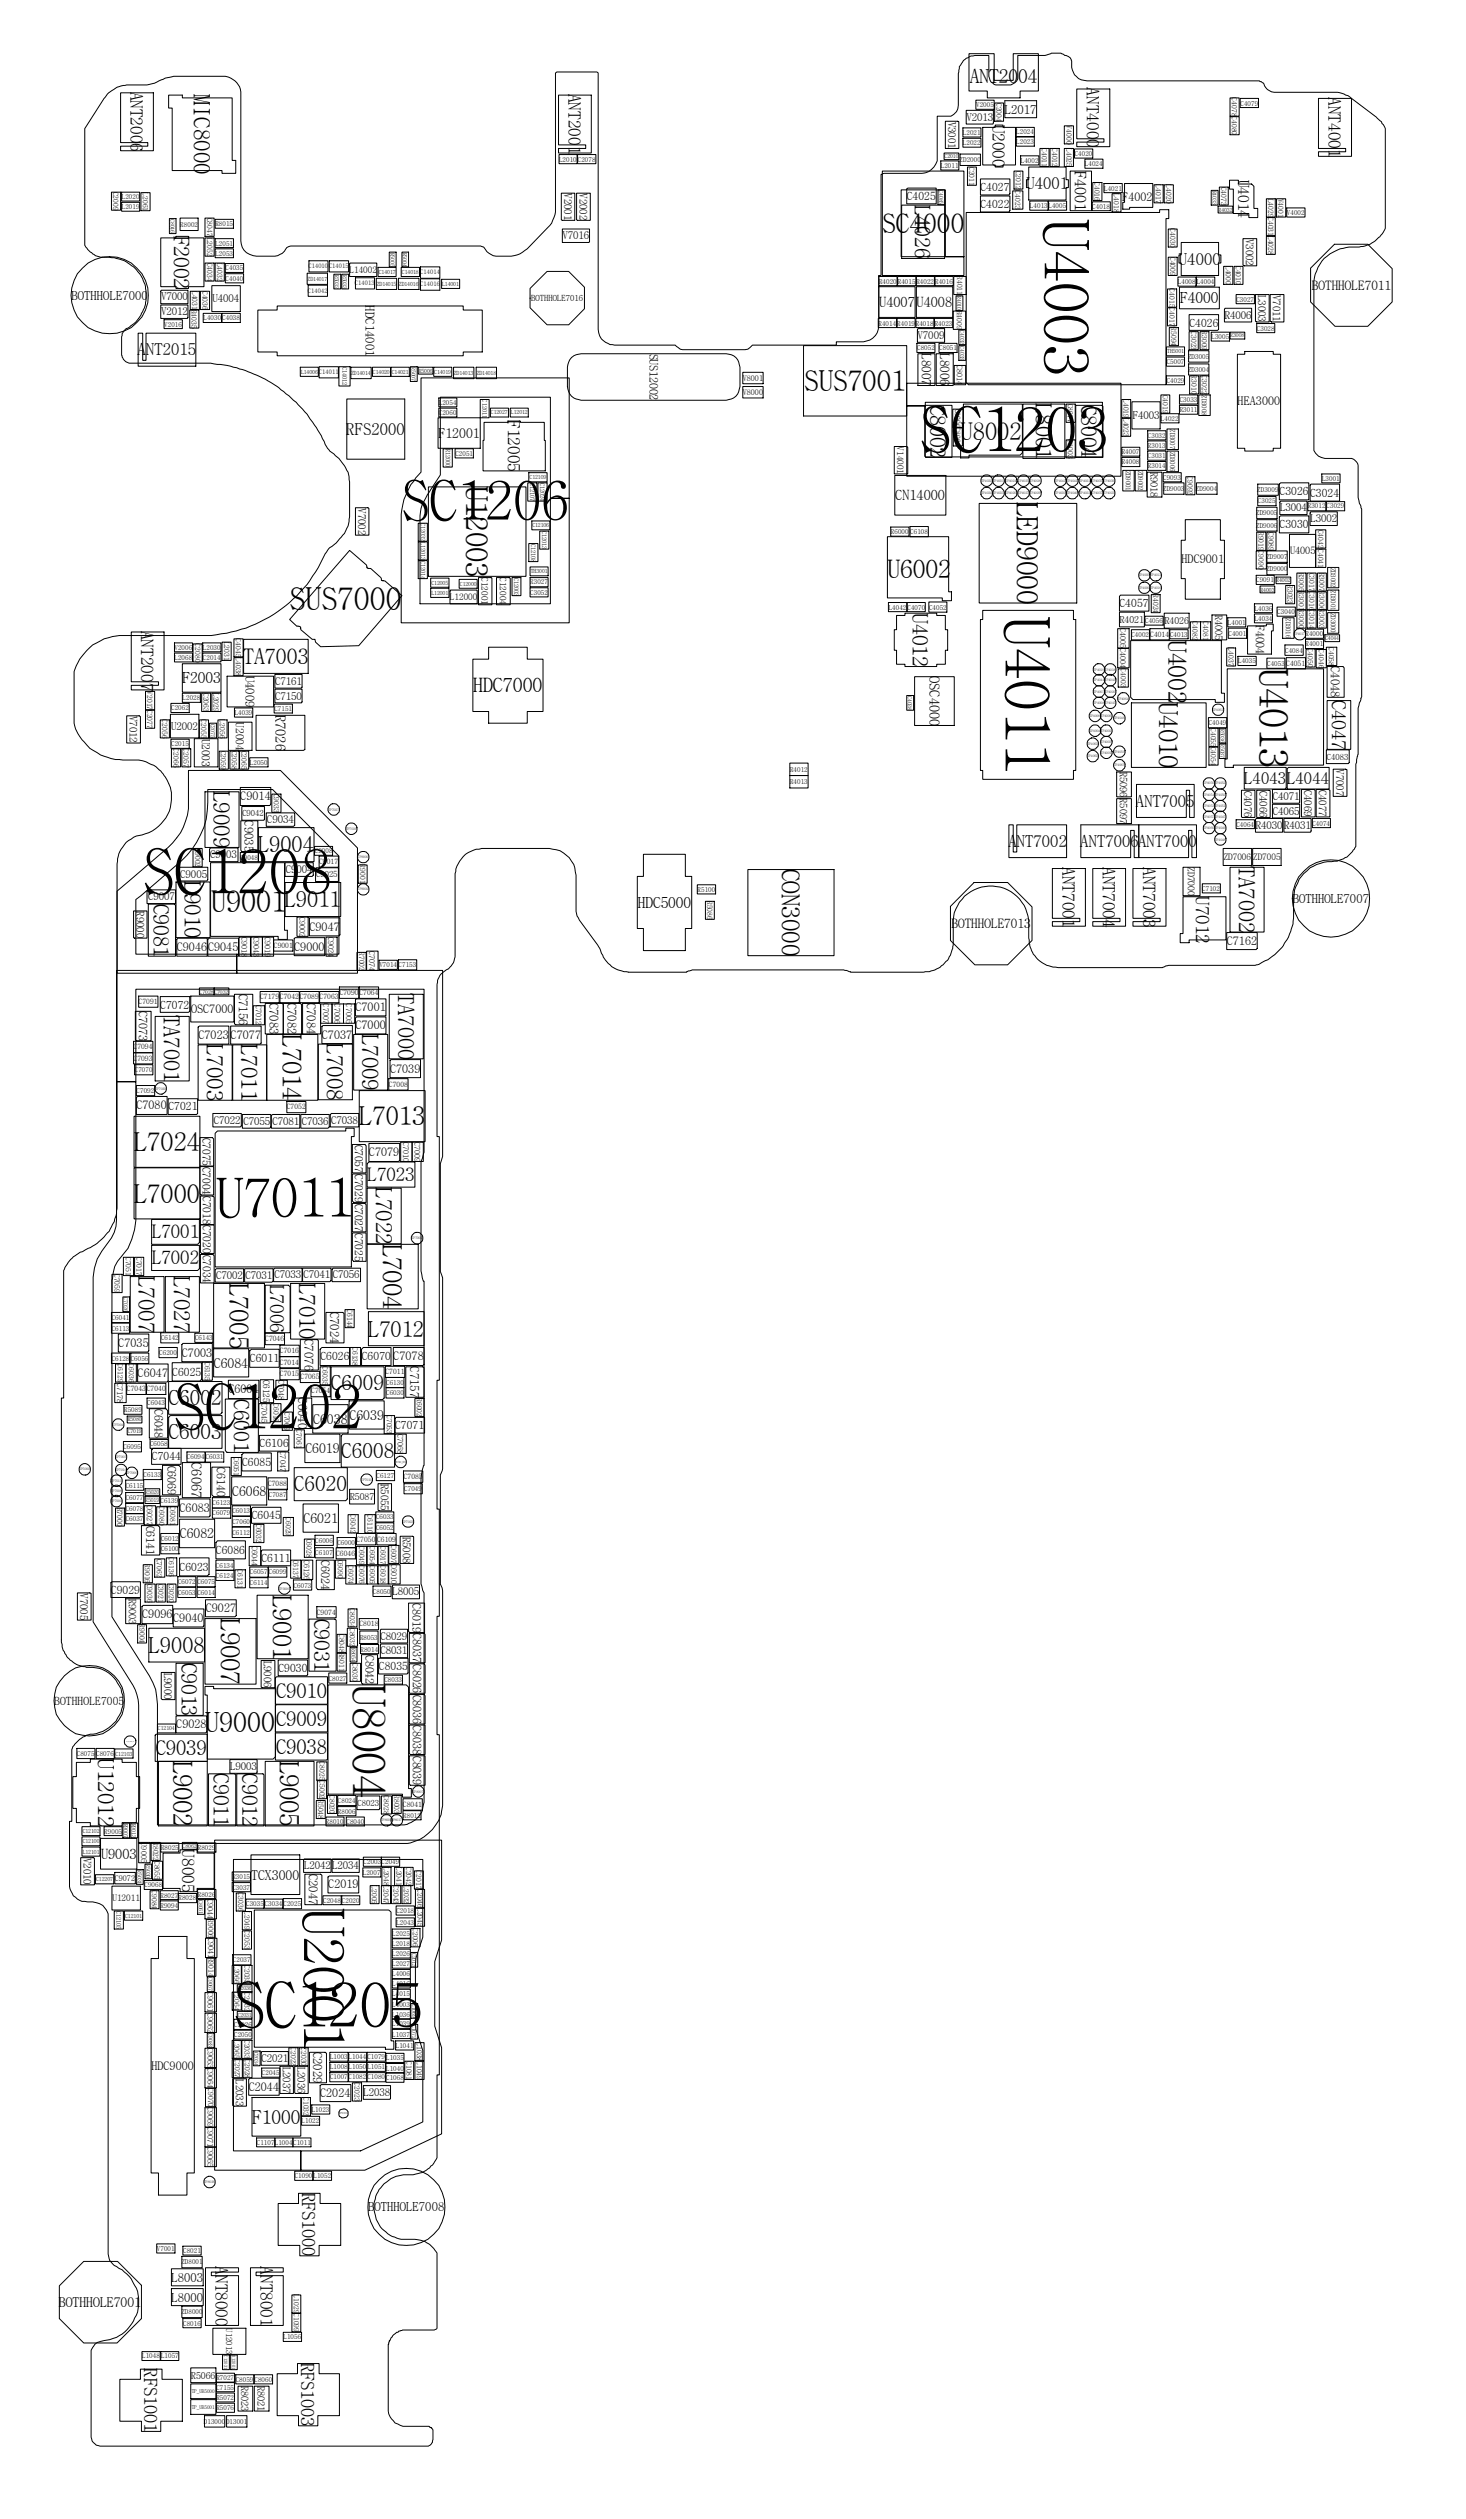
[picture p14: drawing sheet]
<svg xmlns="http://www.w3.org/2000/svg" width="122mm" height="210mm" viewBox="0 0 122 210" stroke-linecap="round" stroke-linejoin="round" font-family="sans-serif">
<defs><g id="words">
<g font-size="5.2">
<text x="86.9" y="18.2" transform="rotate(90 86.9 18.2)">U4003</text>
<text x="76.6" y="37.7">SC1203</text>
<text x="83.7" y="51.3" transform="rotate(90 83.7 51.3)">U4011</text>
<text x="11.9" y="74.5">SC1208</text>
<text x="14.4" y="119.1">SC1202</text>
<text x="19.4" y="168.9">SC1205</text>
</g>
<text font-size="4.8" x="25.2" y="158.9" transform="rotate(90 25.2 158.9)">U2001</text>
<g font-size="4.6">
<text x="33.4" y="43.4">SC1206</text>
<text x="18" y="101.4">U7011</text>
</g>
<text font-size="3.8" x="29.4" y="140.3" transform="rotate(90 29.4 140.3)">U8004</text>
<text font-size="3.4" x="104.9" y="55.7" transform="rotate(90 104.9 55.7)">U4013</text>
<g font-size="2.6">
<text x="38.8" y="40.5" transform="rotate(90 38.8 40.5)">U12003</text>
<text x="24.1" y="50.8">SUS7000</text>
</g>
<g font-size="2.5">
<text x="84.7" y="41.8" transform="rotate(90 84.7 41.8)">LED9000</text>
<text x="17.6" y="76">U9001</text>
</g>
<text font-size="2.4" x="67" y="32.6">SUS7001</text>
<g font-size="2.3">
<text x="73.5" y="19.4">SC4000</text>
<text x="17.1" y="144.3">U9000</text>
</g>
<g font-size="2.2">
<text x="96.5" y="58.5" transform="rotate(90 96.5 58.5)">U4010</text>
<text x="23.5" y="86.2" transform="rotate(90 23.5 86.2)">L7014</text>
<text x="11.2" y="95.9">L7024</text>
<text x="29.9" y="93.8">L7013</text>
<text x="11.2" y="100.2">L7000</text>
<text x="19.1" y="106.9" transform="rotate(90 19.1 106.9)">L7005</text>
<text x="31.9" y="103.6" transform="rotate(90 31.9 103.6)">L7004</text>
<text x="18.4" y="134.8" transform="rotate(90 18.4 134.8)">L9007</text>
<text x="22.7" y="132.8" transform="rotate(90 22.7 132.8)">L9001</text>
<text x="14.4" y="146.7" transform="rotate(90 14.4 146.7)">L9002</text>
<text x="23.3" y="146.7" transform="rotate(90 23.3 146.7)">L9005</text>
</g>
<g font-size="2.1">
<text x="73.9" y="48.1">U6002</text>
<text x="97.3" y="53.3" transform="rotate(90 97.3 53.3)">U4002</text>
<text x="65.1" y="72.4" transform="rotate(90 65.1 72.4)">CON3000</text>
</g>
<text font-size="2" x="80" y="36.6">U8002</text>
<g font-size="1.9">
<text x="16.1" y="7.9" transform="rotate(90 16.1 7.9)">MIC8000</text>
<text x="17.8" y="65.9" transform="rotate(90 17.8 65.9)">L9009</text>
<text x="15.4" y="73.4" transform="rotate(90 15.4 73.4)">L9010</text>
<text x="17.2" y="87" transform="rotate(90 17.2 87)">L7003</text>
<text x="20.1" y="87" transform="rotate(90 20.1 87)">L7011</text>
<text x="27.2" y="86.9" transform="rotate(90 27.2 86.9)">L7008</text>
<text x="30.2" y="86.1" transform="rotate(90 30.2 86.1)">L7009</text>
<text x="31.3" y="98.9" transform="rotate(90 31.3 98.9)">L7022</text>
<text x="11.5" y="106.3" transform="rotate(90 11.5 106.3)">L7007</text>
<text x="14.5" y="106.3" transform="rotate(90 14.5 106.3)">L7027</text>
<text x="24.9" y="106.9" transform="rotate(90 24.9 106.9)">L7010</text>
<text x="8.1" y="146.5" transform="rotate(90 8.1 146.5)">U12012</text>
</g>
<g font-size="1.8">
<text x="76.2" y="17.1" transform="rotate(90 76.2 17.1)">L4026</text>
<text x="14.5" y="19.6" transform="rotate(90 14.5 19.6)">F2002</text>
<text x="77.5" y="33.7" transform="rotate(90 77.5 33.7)">C8002</text>
<text x="86.3" y="33.6" transform="rotate(90 86.3 33.6)">L8001</text>
<text x="90" y="33.7" transform="rotate(90 90 33.7)">C8004</text>
<text x="76" y="51.1" transform="rotate(90 76 51.1)">U4012</text>
<text x="20.2" y="55.3">TA7003</text>
<text x="21.5" y="71">L9004</text>
<text x="12.8" y="75.3" transform="rotate(90 12.8 75.3)">C9081</text>
<text x="23.7" y="75.6">L9011</text>
<text x="103.2" y="72.1" transform="rotate(90 103.2 72.1)">TA7002</text>
<text x="33.2" y="82.7" transform="rotate(90 33.2 82.7)">TA7000</text>
<text x="13.6" y="84.6" transform="rotate(90 13.6 84.6)">TA7001</text>
<text x="30.7" y="111.3">L7012</text>
<text x="19.5" y="116.5" transform="rotate(90 19.5 116.5)">C6001</text>
<text x="12.4" y="137.7">L9008</text>
<text x="26.2" y="134.8" transform="rotate(90 26.2 134.8)">C9031</text>
<text x="15.1" y="138.5" transform="rotate(90 15.1 138.5)">C9013</text>
<text x="17.8" y="147.7" transform="rotate(90 17.8 147.7)">C9011</text>
<text x="20.2" y="147.7" transform="rotate(90 20.2 147.7)">C9012</text>
</g>
<g font-size="1.7">
<text x="39.4" y="57.7">HDC7000</text>
<text x="110.9" y="58.3" transform="rotate(90 110.9 58.3)">C4047</text>
<text x="14" y="117.1">C6002</text>
<text x="14" y="119.9">C6003</text>
<text x="27.5" y="115.8">C6009</text>
<text x="24.5" y="124.2">C6020</text>
<text x="28.4" y="121.5">C6008</text>
<text x="23" y="143.7">C9009</text>
<text x="23" y="141.4">C9010</text>
<text x="13" y="146.2">C9039</text>
<text x="23" y="146.1">C9038</text>
</g>
<g font-size="1.6">
<text x="80.8" y="6.9">ANT2004</text>
<text x="99.6" y="74.7" transform="rotate(90 99.6 74.7)">U7012</text>
<text x="30.6" y="98.4">L7023</text>
<text x="12.7" y="103.2">L7001</text>
<text x="12.7" y="105.3">L7002</text>
<text x="22.5" y="107" transform="rotate(90 22.5 107)">L7006</text>
<text x="21" y="176.9">F1000</text>
</g>
<g font-size="1.5">
<text x="25.2" y="182.7" transform="rotate(90 25.2 182.7)">RFS1000</text>
<text x="12" y="197.3" transform="rotate(90 12 197.3)">RFS1001</text>
<text x="25.1" y="196.8" transform="rotate(90 25.1 196.8)">RFS1003</text>
</g>
<g font-size="1.4">
<text x="10.9" y="7.6" transform="rotate(90 10.9 7.6)">ANT2006</text>
<text x="47.3" y="7.8" transform="rotate(90 47.3 7.8)">ANT2001</text>
<text x="82.7" y="10.4" transform="rotate(90 82.7 10.4)">U2000</text>
<text x="90.5" y="7.3" transform="rotate(90 90.5 7.3)">ANT4000</text>
<text x="110.6" y="8.1" transform="rotate(90 110.6 8.1)">ANT4001</text>
<text x="85.5" y="15.8">U4001</text>
<text x="98.2" y="22">U4000</text>
<text x="11.5" y="29.6">ANT2015</text>
<text x="42.3" y="35" transform="rotate(90 42.3 35)">F12005</text>
<text x="28.8" y="36.2">RFS2000</text>
<text x="11.8" y="52.5" transform="rotate(90 11.8 52.5)">ANT2007</text>
<text x="103.6" y="65.3">L4043L4044</text>
<text x="84" y="70.6">ANT7002</text>
<text x="90" y="70.6">ANT7006</text>
<text x="94.6" y="67.2">ANT7005</text>
<text x="94.8" y="70.6">ANT7000</text>
<text x="88.5" y="72.2" transform="rotate(90 88.5 72.2)">ANT7001</text>
<text x="91.8" y="72.2" transform="rotate(90 91.8 72.2)">ANT7004</text>
<text x="95.2" y="72.2" transform="rotate(90 95.2 72.2)">ANT7003</text>
<text x="15.2" y="154.1" transform="rotate(90 15.2 154.1)">U8005</text>
<text x="18" y="188.8" transform="rotate(90 18 188.8)">ANT8000</text>
<text x="21.7" y="188.8" transform="rotate(90 21.7 188.8)">ANT8001</text>
</g>
<g font-size="1.3">
<text x="89.5" y="14.3" transform="rotate(90 89.5 14.3)">F4001</text>
<text x="103.1" y="15" transform="rotate(90 103.1 15)">U4014</text>
<text x="98.3" y="25.3">F4000</text>
<text x="15.2" y="56.9">F2003</text>
<text x="53.1" y="75.6">HDC5000</text>
</g>
<g font-size="1.2">
<text x="73.2" y="25.6">U4007U4008</text>
<text x="74.6" y="41.7">CN14000</text>
<text x="22.9" y="59.6" transform="rotate(90 22.9 59.6)">R7026</text>
<text x="77.4" y="56.3" transform="rotate(90 77.4 56.3)">OSC4000</text>
<text x="15.9" y="121.8" transform="rotate(90 15.9 121.8)">C6067</text>
<text x="8.4" y="154.8">U9003</text>
</g>
<g font-size="1.1">
<text x="76.8" y="29.4" transform="rotate(90 76.8 29.4)">L8007</text>
<text x="78.3" y="29.4" transform="rotate(90 78.3 29.4)">L8006</text>
<text x="109.3" y="24.2">BOTHHOLE7011</text>
<text x="36.5" y="36.5">F12001</text>
<text x="79.2" y="77.3">BOTHHOLE7013</text>
<text x="17.8" y="113.9">C6084</text>
<text x="26.1" y="118.6">C6038</text>
<text x="29.1" y="118.3">C6039</text>
<text x="19.3" y="124.6">C6068</text>
<text x="25.4" y="121.1">C6019</text>
<text x="15" y="128.1">C6082</text>
<text x="25.3" y="126.9">C6021</text>
<text x="20.9" y="156.6">TCX3000</text>
<text x="4.9" y="192.2">BOTHHOLE7001</text>
</g>
<g font-size="1">
<text x="83.7" y="9.5">L2017</text>
<text x="93.5" y="16.7">F4002</text>
<text x="6" y="25">BOTHHOLE7000</text>
<text x="30.4" y="25.4" transform="rotate(90 30.4 25.4)">HDC14001</text>
<text x="54.1" y="29.4" transform="rotate(90 54.1 29.4)">SUS12002</text>
<text x="103.1" y="33.7">HEA3000</text>
<text x="98.4" y="46.9">HDC9001</text>
<text x="104.6" y="52.1" transform="rotate(90 104.6 52.1)">F4004</text>
<text x="20.5" y="56.3" transform="rotate(90 20.5 56.3)">U4009</text>
<text x="110.8" y="55.5" transform="rotate(90 110.8 55.5)">C4048</text>
<text x="20" y="66.7">C9014</text>
<text x="20.4" y="68.3" transform="rotate(90 20.4 68.3)">C9035</text>
<text x="25.8" y="77.5">C9047</text>
<text x="107.7" y="75.2">BOTHHOLE7007</text>
<text x="14.7" y="79.2">C9046C9045</text>
<text x="19.9" y="82.8" transform="rotate(90 19.9 82.8)">C7156</text>
<text x="22.4" y="83.5" transform="rotate(90 22.4 83.5)">C7083</text>
<text x="23.9" y="83.5" transform="rotate(90 23.9 83.5)">C7082</text>
<text x="24.5" y="79.2">C9000</text>
<text x="25.6" y="83.5" transform="rotate(90 25.6 83.5)">C7084</text>
<text x="102.2" y="78.7">C7162</text>
<text x="11.6" y="84.2" transform="rotate(90 11.6 84.2)">C7073</text>
<text x="15.9" y="84.4">OSC7000</text>
<text x="16.5" y="86.6">C7023C7077</text>
<text x="26.8" y="86.5">C7037</text>
<text x="29.6" y="85.8">C7000</text>
<text x="29.6" y="84.2">C7001</text>
<text x="32.5" y="89.4">C7039</text>
<text x="11.4" y="92.4">C7080C7021</text>
<text x="30.7" y="96.3">C7079</text>
<text x="9.9" y="112.2">C7035</text>
<text x="15.1" y="113">C7003</text>
<text x="25.4" y="111.6" transform="rotate(90 25.4 111.6)">C7076</text>
<text x="27.5" y="109.3" transform="rotate(90 27.5 109.3)">C7024</text>
<text x="34.2" y="113.8" transform="rotate(90 34.2 113.8)">C7157</text>
<text x="11.5" y="114.7">C6047 C6025</text>
<text x="12.9" y="117.4" transform="rotate(90 12.9 117.4)">C6048</text>
<text x="19" y="116.1">C6004</text>
<text x="24.8" y="116.4" transform="rotate(90 24.8 116.4)">C6040</text>
<text x="13.9" y="122.1" transform="rotate(90 13.9 122.1)">C6069</text>
<text x="15" y="125.9">C6083</text>
<text x="18" y="122.2" transform="rotate(90 18 122.2)">C6140</text>
<text x="12.2" y="127.1" transform="rotate(90 12.2 127.1)">C6141</text>
<text x="26.7" y="130" transform="rotate(90 26.7 130)">C6024</text>
<text x="11.8" y="134.8">C9096</text>
<text x="14.4" y="135.1">C9040</text>
<text x="17.1" y="134.3">C9027</text>
<text x="30.4" y="137.9" transform="rotate(90 30.4 137.9)">C8042</text>
<text x="34.3" y="133.6" transform="rotate(90 34.3 133.6)">C8019C8037C8026C8036C8038C8039</text>
<text x="14.7" y="144">C9028</text>
<text x="25.7" y="156.1" transform="rotate(90 25.7 156.1)">C2047</text>
<text x="27.3" y="157.3">C2019</text>
<text x="12.6" y="172.4">HDC9000</text>
<text x="26.1" y="170.9" transform="rotate(90 26.1 170.9)">C2029</text>
<text x="20.7" y="174.2">C2044</text>
<text x="26.7" y="174.7">C2024</text>
<text x="30.7" y="184.2">BOTHHOLE7008</text>
<text x="14.3" y="191.7">L8000</text>
<text x="14.3" y="190.1">L8003</text>
</g>
<g font-size=".9">
<text x="79" y="10.1" transform="rotate(90 79 10.1)">V3001</text>
<text x="80.5" y="10.1">V2013</text>
<text x="47" y="16.1" transform="rotate(90 47 16.1)">V2001</text>
<text x="48.2" y="16.1" transform="rotate(90 48.2 16.1)">V2002</text>
<text x="75.5" y="16.7">C4025</text>
<text x="81.7" y="17.3">C4022</text>
<text x="81.7" y="15.9">C4027</text>
<text x="46.9" y="19.9">V7016</text>
<text x="103.7" y="19.9" transform="rotate(90 103.7 19.9)">V3002</text>
<text x="13.4" y="26.3">V2012</text>
<text x="13.4" y="25">V7000</text>
<text x="17.7" y="25.2">U4004</text>
<text x="76.4" y="28.2">V7009</text>
<text x="99" y="27.2">C4026</text>
<text x="102" y="26.5">R4006</text>
<text x="104.8" y="24.6" transform="rotate(90 104.8 24.6)">L3003</text>
<text x="106" y="24.6" transform="rotate(90 106 24.6)">V7011</text>
<text x="94.3" y="34.9">F4003</text>
<text x="95.8" y="39.3" transform="rotate(90 95.8 39.3)">R9018</text>
<text x="106.6" y="41.3">C3026C3024</text>
<text x="29.8" y="42.3" transform="rotate(90 29.8 42.3)">V7002</text>
<text x="106.6" y="44">C3030</text>
<text x="106.6" y="42.6">L3004</text>
<text x="107.4" y="46.2">U4005</text>
<text x="109.1" y="43.5">L3002</text>
<text x="93.2" y="50.6">C4057</text>
<text x="101.2" y="51.2" transform="rotate(90 101.2 51.2)">R4005</text>
<text x="10.8" y="59.7" transform="rotate(90 10.8 59.7)">V7012</text>
<text x="22.9" y="58.3">C7150</text>
<text x="22.9" y="57.1">C7161</text>
<text x="14.3" y="60.8">U2002</text>
<text x="16.8" y="61.5" transform="rotate(90 16.8 61.5)">U2003</text>
<text x="19.7" y="60.2" transform="rotate(90 19.7 60.2)">U2004</text>
<text x="93.3" y="64.3" transform="rotate(90 93.3 64.3)">R5096R5097</text>
<text x="103.6" y="65.9" transform="rotate(90 103.6 65.9)">C4076</text>
<text x="104.9" y="65.9" transform="rotate(90 104.9 65.9)">C4066</text>
<text x="108.6" y="65.8" transform="rotate(90 108.6 65.8)">C4069</text>
<text x="109.8" y="65.8" transform="rotate(90 109.8 65.8)">C4077</text>
<text x="111.3" y="64.1" transform="rotate(90 111.3 64.1)">V7007</text>
<text x="17.5" y="71.5">C9003</text>
<text x="22.2" y="68.6">C9034</text>
<text x="104.6" y="69.1">R4030R4031</text>
<text x="106" y="67.9">C4065</text>
<text x="106" y="66.6">C4071</text>
<text x="11.4" y="75.9" transform="rotate(90 11.4 75.9)">R9000</text>
<text x="12.3" y="75">C9007</text>
<text x="15" y="73.1">C9005</text>
<text x="23.8" y="72.7">C9004</text>
<text x="13.3" y="84">C7072</text>
<text x="16.9" y="94.8" transform="rotate(90 16.9 94.8)">C7075C7004C7018C7020C7034</text>
<text x="17.8" y="93.6">C7022 C7055 C7081 C7036 C7038</text>
<text x="29.6" y="95.4" transform="rotate(90 29.6 95.4)">C7057C7029C7027C7025</text>
<text x="18" y="106.5">C7002 C7031 C7033 C7041 C7056</text>
<text x="20.8" y="113.5">C6011</text>
<text x="26.7" y="113.3">C6026</text>
<text x="30.1" y="113.3">C6070 C7078</text>
<text x="32.9" y="119">C7071</text>
<text x="12.6" y="121.7">C7044</text>
<text x="20.2" y="122.1">C6085</text>
<text x="21.6" y="120.6">C6106</text>
<text x="31.7" y="123.6" transform="rotate(90 31.7 123.6)">R5055</text>
<text x="15" y="130.9">C6023</text>
<text x="18" y="129.4">C6086</text>
<text x="21" y="126.6">C6045</text>
<text x="21.8" y="130.1">C6111</text>
<text x="33.6" y="128" transform="rotate(90 33.6 128)">R5008</text>
<text x="6.7" y="132.7" transform="rotate(90 6.7 132.7)">V7005</text>
<text x="9.2" y="132.8">C9029</text>
<text x="10.7" y="133.2" transform="rotate(90 10.7 133.2)">R9003</text>
<text x="31.7" y="136.6">C8029</text>
<text x="31.7" y="137.8">C8031</text>
<text x="32.7" y="132.9">L8005</text>
<text x="4.5" y="142">BOTHHOLE7005</text>
<text x="13.7" y="139.3" transform="rotate(90 13.7 139.3)">L9000</text>
<text x="22" y="138.4" transform="rotate(90 22 138.4)">L9006</text>
<text x="23.2" y="139.3">C9030</text>
<text x="31.5" y="139.1">C8035</text>
<text x="19.2" y="147.5">L9003</text>
<text x="7" y="154.8" transform="rotate(90 7 154.8)">V2010</text>
<text x="25.3" y="155.7">L2042L2034</text>
<text x="19.6" y="173.2" transform="rotate(90 19.6 173.2)">L2033</text>
<text x="21.8" y="171.8">C2021</text>
<text x="23.5" y="172.2" transform="rotate(90 23.5 172.2)">L2037</text>
<text x="24.8" y="172.2" transform="rotate(90 24.8 172.2)">L2036</text>
<text x="30.3" y="174.6">L2038</text>
<text x="20.1" y="198.8" transform="rotate(90 20.1 198.8)">R8023</text>
<text x="21.5" y="198.8" transform="rotate(90 21.5 198.8)">R8021</text>
</g>
<g font-size=".8">
<text x="29.1" y="22.7">L14002</text>
<text x="74.7" y="37.2" transform="rotate(90 74.7 37.2)">V14001</text>
<text x="37.5" y="50">L12000</text>
<text x="40.1" y="48.1" transform="rotate(90 40.1 48.1)">C12001</text>
<text x="41.6" y="48.1" transform="rotate(90 41.6 48.1)">C12004</text>
<text x="93.2" y="51.9">R4021</text>
<text x="97" y="52">R4026</text>
<text x="101.9" y="71.7">ZD7006 ZD7005</text>
<text x="98.9" y="72.2" transform="rotate(90 98.9 72.2)">ZD7000</text>
<text x="21.9" y="114.9" transform="rotate(90 21.9 114.9)">C6125</text>
<text x="29.2" y="125">R5087</text>
<text x="9.4" y="158.4">U12011</text>
<text x="15.9" y="198.1">R5066</text>
</g>
<g font-size=".7">
<text x="44.2" y="25.1">BOTHHOLE7016</text>
<text x="61.9" y="32.9">V8000</text>
<text x="61.9" y="31.7">V8001</text>
<text x="79.7" y="30.4" transform="rotate(90 79.7 30.4)">C8014</text>
<text x="93.3" y="52.3" transform="rotate(90 93.3 52.3)">C4005C4004C4003</text>
<text x="110.5" y="63.3">C4083</text>
<text x="20.2" y="68">C9042</text>
<text x="24.9" y="76.4" transform="rotate(90 24.9 76.4)">C9002</text>
<text x="26.3" y="73.1">C9025</text>
<text x="20.1" y="78" transform="rotate(90 20.1 78)">C9018</text>
<text x="21.1" y="78" transform="rotate(90 21.1 78)">C9043</text>
<text x="21.3" y="83.7" transform="rotate(90 21.3 83.7)">C7012</text>
<text x="22" y="78" transform="rotate(90 22 78)">C9019</text>
<text x="26.9" y="83.6" transform="rotate(90 26.9 83.6)">C7007</text>
<text x="27.3" y="78" transform="rotate(90 27.3 78)">C9024</text>
<text x="27.9" y="83.6" transform="rotate(90 27.9 83.6)">C7006</text>
<text x="28.8" y="83.6" transform="rotate(90 28.8 83.6)">C7005</text>
<text x="30.7" y="79.2" transform="rotate(90 30.7 79.2)">C7074</text>
<text x="33.6" y="95.1" transform="rotate(90 33.6 95.1)">C7010</text>
<text x="34.5" y="95.1" transform="rotate(90 34.5 95.1)">C7009</text>
<text x="21.8" y="116.9" transform="rotate(90 21.8 116.9)">C7045</text>
<text x="23.2" y="114.9" transform="rotate(90 23.2 114.9)">C7048</text>
<text x="33.1" y="119.4" transform="rotate(90 33.1 119.4)">C7068</text>
<text x="12.2" y="125.4" transform="rotate(90 12.2 125.4)">C6027</text>
<text x="23.3" y="120.9" transform="rotate(90 23.3 120.9)">C7047</text>
<text x="21" y="128.8" transform="rotate(90 21 128.8)">C6044</text>
<text x="25.3" y="129.9" transform="rotate(90 25.3 129.9)">C6126</text>
<text x="11.8" y="153.5" transform="rotate(90 11.8 153.5)">U9005</text>
<text x="29.8" y="150.4">C8023</text>
<text x="9.6" y="156.7">C9072</text>
<text x="17.3" y="158.2" transform="rotate(90 17.3 158.2)">C9044R9006C9041R9014</text>
<text x="17.3" y="166" transform="rotate(90 17.3 166)">C9061C9062</text>
<text x="17.3" y="170.6" transform="rotate(90 17.3 170.6)">C9063C9064C9070C9069C9071C9065</text>
<text x="18.8" y="194" transform="rotate(90 18.8 194)">U12013</text>
</g>
<g font-size=".6">
<text x="80.2" y="11.2">L2021</text>
<text x="81.3" y="8.9">V2005</text>
<text x="83" y="8.6" transform="rotate(90 83 8.6)">C2004</text>
<text x="84.6" y="11.2">L2024</text>
<text x="88.8" y="10.4" transform="rotate(90 88.8 10.4)">V4000 L4025</text>
<text x="102.6" y="8.1" transform="rotate(90 102.6 8.1)">C4078C4080</text>
<text x="103.3" y="8.8">C4079</text>
<text x="9.4" y="16" transform="rotate(90 9.4 16)">C2009</text>
<text x="10.1" y="17.4">L2019</text>
<text x="10.1" y="16.6">L2020</text>
<text x="11.9" y="16" transform="rotate(90 11.9 16)">L2061</text>
<text x="46.6" y="13.5">L2010 C2078</text>
<text x="78.3" y="14">L2011</text>
<text x="79.9" y="13.5">ZD2000</text>
<text x="80.2" y="12.1">L2022</text>
<text x="80.7" y="13.9" transform="rotate(90 80.7 13.9)">C2011</text>
<text x="84.6" y="14.2" transform="rotate(90 84.6 14.2)">C2012C4023</text>
<text x="84.6" y="12">L2023</text>
<text x="85" y="13.6">L4002</text>
<text x="85.8" y="17.3">L4013L4005</text>
<text x="86.8" y="12.3" transform="rotate(90 86.8 12.3)">C4011</text>
<text x="87.6" y="12.3" transform="rotate(90 87.6 12.3)">C4012</text>
<text x="89.5" y="13">C4020</text>
<text x="90.3" y="13.8">L4024</text>
<text x="91" y="17.4">C4018</text>
<text x="91.2" y="15.2" transform="rotate(90 91.2 15.2)">C4016</text>
<text x="92" y="15.9">L4021</text>
<text x="92.8" y="16.1" transform="rotate(90 92.8 16.1)">L4018</text>
<text x="96.3" y="15.4" transform="rotate(90 96.3 15.4)">L4017</text>
<text x="97.1" y="15.4" transform="rotate(90 97.1 15.4)">L4020</text>
<text x="101.7" y="15.5" transform="rotate(90 101.7 15.5)">C4073</text>
<text x="105.6" y="16.5" transform="rotate(90 105.6 16.5)">L4029C4031L4028</text>
<text x="106.5" y="16.5" transform="rotate(90 106.5 16.5)">V4001</text>
<text x="107.2" y="17.9">V4002</text>
<text x="15" y="18.9">R8002</text>
<text x="17.2" y="18.1" transform="rotate(90 17.2 18.1)">C8047L2052</text>
<text x="17.2" y="21.9" transform="rotate(90 17.2 21.9)">C4034</text>
<text x="17.9" y="18.8">R8015</text>
<text x="17.9" y="20.5">L2051</text>
<text x="17.9" y="21.3">L2053</text>
<text x="18.1" y="21.9" transform="rotate(90 18.1 21.9)">L4032</text>
<text x="18.8" y="22.5">C4035</text>
<text x="18.8" y="23.4">C4040</text>
<text x="73.2" y="23.6">R4020 R4015R4022 R4016</text>
<text x="79.7" y="23" transform="rotate(90 79.7 23)">R4011</text>
<text x="97.4" y="19" transform="rotate(90 97.4 19)">C4030</text>
<text x="97.4" y="21.4" transform="rotate(90 97.4 21.4)">C4009</text>
<text x="98.1" y="23.7">L4008 L4004</text>
<text x="102.1" y="22.1" transform="rotate(90 102.1 22.1)">L4000</text>
<text x="102.9" y="22.1" transform="rotate(90 102.9 22.1)">C4010</text>
<text x="13.7" y="27.2">V2016</text>
<text x="16" y="24.2" transform="rotate(90 16 24.2)">L4031R4035</text>
<text x="16.9" y="24.2" transform="rotate(90 16.9 24.2)">C4036</text>
<text x="16.9" y="26.7">L4030 C4038</text>
<text x="73.2" y="27.1">R4014 R4019R4018 R4023</text>
<text x="76.4" y="29.2">C8052 C8051</text>
<text x="79.7" y="25.9" transform="rotate(90 79.7 25.9)">R4009</text>
<text x="97.4" y="24" transform="rotate(90 97.4 24)">C4015C4017R5094</text>
<text x="98.9" y="29.9">ZD3005</text>
<text x="99.2" y="27.6" transform="rotate(90 99.2 27.6)">C3023</text>
<text x="100.1" y="27.6" transform="rotate(90 100.1 27.6)">R3009</text>
<text x="100.9" y="28.2">L3005</text>
<text x="103" y="25.1">C3027</text>
<text x="104.7" y="27.5">C3028</text>
<text x="36.5" y="34.6">C2060</text>
<text x="36.5" y="33.7">L2054</text>
<text x="79.5" y="34" transform="rotate(90 79.5 34)">C8006C8000</text>
<text x="88.9" y="33.6" transform="rotate(90 88.9 33.6)">C8077</text>
<text x="93.6" y="33.2" transform="rotate(90 93.6 33.2)">L4019L4023</text>
<text x="96.7" y="35.1">L4022</text>
<text x="96.8" y="32.9" transform="rotate(90 96.8 32.9)">C4019</text>
<text x="97.2" y="31.9">C4029</text>
<text x="97.2" y="30.3">C5007</text>
<text x="97.4" y="35.8" transform="rotate(90 97.4 35.8)">ZD3007 ZD3006</text>
<text x="98.2" y="34.3">R3011</text>
<text x="98.2" y="33.5">C3033</text>
<text x="98.9" y="31">ZD3004</text>
<text x="99.2" y="31.3" transform="rotate(90 99.2 31.3)">R3010</text>
<text x="100.1" y="31.3" transform="rotate(90 100.1 31.3)">C3022ZD3008</text>
<text x="37.9" y="38">C2051</text>
<text x="88.9" y="36.6" transform="rotate(90 88.9 36.6)">C8003</text>
<text x="93.4" y="37.8">R4007</text>
<text x="93.4" y="38.7">R4008</text>
<text x="93.8" y="39.2" transform="rotate(90 93.8 39.2)">ZD9001</text>
<text x="94.8" y="39.2" transform="rotate(90 94.8 39.2)">ZD9002</text>
<text x="95.6" y="37.3">R3013</text>
<text x="95.6" y="39">R3014</text>
<text x="95.6" y="38.2">C3031</text>
<text x="95.6" y="36.5">C3032</text>
<text x="96.9" y="40">C9093</text>
<text x="96.9" y="40.9">ZD9003</text>
<text x="98.9" y="39.7" transform="rotate(90 98.9 39.7)">C9092</text>
<text x="99.6" y="40.9">ZD9004</text>
<text x="104.7" y="41">ZD3009</text>
<text x="104.8" y="41.9">C3025</text>
<text x="110.1" y="40.1">L3001</text>
<text x="74.2" y="44.5">R6000 C6108</text>
<text x="104.6" y="42.9">ZD9005</text>
<text x="104.6" y="44">ZD9006</text>
<text x="104.8" y="44.3" transform="rotate(90 104.8 44.3)">R9019C9090</text>
<text x="105.5" y="46.6">ZD9007</text>
<text x="105.5" y="47.6">ZD9000</text>
<text x="105.7" y="44.3" transform="rotate(90 105.7 44.3)">C9089</text>
<text x="108.2" y="47.7" transform="rotate(90 108.2 47.7)">R3005R3001R3000</text>
<text x="108.9" y="42.4">R3012 C3029</text>
<text x="109" y="47.7" transform="rotate(90 109 47.7)">C3017C3016C3014</text>
<text x="109.8" y="44.1" transform="rotate(90 109.8 44.1)">C4042C4041 R3007R3006R3003</text>
<text x="110.8" y="47.3" transform="rotate(90 110.8 47.3)">ZD3002 ZD3001 ZD3000</text>
<text x="16.2" y="53.6" transform="rotate(90 16.2 53.6)">C2080</text>
<text x="18.7" y="53.5" transform="rotate(90 18.7 53.5)">L2031</text>
<text x="19.6" y="53.2" transform="rotate(90 19.6 53.2)">C4045L4038</text>
<text x="44.2" y="48.7">R3027</text>
<text x="44.2" y="49.6">C3052</text>
<text x="74" y="50.8">L4042 C4070 C4052</text>
<text x="94.2" y="53.1">C4002C4014C4013</text>
<text x="95.4" y="51.9">C4056</text>
<text x="96" y="49.5" transform="rotate(90 96 49.5)">R4024</text>
<text x="99.3" y="51.8" transform="rotate(90 99.3 51.8)">C4082</text>
<text x="100.2" y="51.8" transform="rotate(90 100.2 51.8)">C4081</text>
<text x="102.3" y="52.1">L4001</text>
<text x="102.3" y="53.9" transform="rotate(90 102.3 53.9)">L4037</text>
<text x="102.3" y="52.9">C4001</text>
<text x="104.5" y="51.7">L4034</text>
<text x="104.5" y="50.9">L4036</text>
<text x="104.6" y="48.5">C9091</text>
<text x="106.4" y="51.1">C3040</text>
<text x="107.1" y="51.5" transform="rotate(90 107.1 51.5)">ZD3016</text>
<text x="107.2" y="48.7" transform="rotate(90 107.2 48.7)">R3023</text>
<text x="108.7" y="53">R4000</text>
<text x="108.7" y="53.9">R4001</text>
<text x="110.7" y="53.9" transform="rotate(90 110.7 53.9)">C4058</text>
<text x="12.3" y="57.6" transform="rotate(90 12.3 57.6)">V2017C2077</text>
<text x="13.5" y="59.9" transform="rotate(90 13.5 59.9)">C2056</text>
<text x="14.3" y="59.2">C2062</text>
<text x="14.5" y="54.1">V2006</text>
<text x="14.5" y="55">L2068</text>
<text x="15.2" y="58.3">L2028</text>
<text x="16.8" y="59.9" transform="rotate(90 16.8 59.9)">C2055</text>
<text x="16.9" y="55">C2014</text>
<text x="16.9" y="54.1">L2030</text>
<text x="16.9" y="57.7" transform="rotate(90 16.9 57.7)">C2063</text>
<text x="17.8" y="57.7" transform="rotate(90 17.8 57.7)">L2029</text>
<text x="18.3" y="59.9" transform="rotate(90 18.3 59.9)">L2056</text>
<text x="19.5" y="59.6">L4039</text>
<text x="22.8" y="59.2">C7151</text>
<text x="103.1" y="55.3">L4035</text>
<text x="105.5" y="55.4">C4053 C4051</text>
<text x="107" y="54.4">C4084</text>
<text x="108.9" y="54" transform="rotate(90 108.9 54)">C4050</text>
<text x="109.8" y="54.1" transform="rotate(90 109.8 54.1)">C4046</text>
<text x="14.3" y="62.2">C2015</text>
<text x="14.4" y="62.3" transform="rotate(90 14.4 62.3)">C2066</text>
<text x="15.3" y="62.3" transform="rotate(90 15.3 62.3)">C2057</text>
<text x="18.4" y="62.5" transform="rotate(90 18.4 62.5)">C2059</text>
<text x="19.3" y="62.5" transform="rotate(90 19.3 62.5)">C2058</text>
<text x="20.1" y="62.5" transform="rotate(90 20.1 62.5)">C2065</text>
<text x="20.8" y="63.7">L2050</text>
<text x="65.8" y="64.3">R4012</text>
<text x="65.8" y="65.3">R4013</text>
<text x="100.7" y="60.4">C4049</text>
<text x="100.8" y="60.6" transform="rotate(90 100.8 60.6)">C4055C4054</text>
<text x="16.2" y="70.7" transform="rotate(90 16.2 70.7)">R9002</text>
<text x="20" y="71.6">C9048</text>
<text x="22.8" y="66.1" transform="rotate(90 22.8 66.1)">C9033</text>
<text x="26.2" y="71.1">C9008</text>
<text x="26.6" y="72">C9017</text>
<text x="103" y="68.9">C4064</text>
<text x="109.3" y="68.8">C4074</text>
<text x="30" y="72" transform="rotate(90 30 72)">R9001</text>
<text x="58.1" y="74.3">R5100</text>
<text x="58.9" y="75" transform="rotate(90 58.9 75)">R5086</text>
<text x="100.1" y="74.2">C7102</text>
<text x="11.5" y="83.6">C7091</text>
<text x="21.7" y="83.3">C7179C7042C7089C7063</text>
<text x="22.8" y="79">C9001</text>
<text x="28.3" y="82.9">C7090C7064</text>
<text x="29.9" y="79.3" transform="rotate(90 29.9 79.3)">R7002</text>
<text x="31.6" y="80.6">V7014 C7153</text>
<text x="11.1" y="88.4">C7093</text>
<text x="11.1" y="87.4">C7094</text>
<text x="11.2" y="89.3">C7070</text>
<text x="11.4" y="91.1">C7092</text>
<text x="23.9" y="92.4">C7052</text>
<text x="32.4" y="90.5">C7008</text>
<text x="9.5" y="106.1" transform="rotate(90 9.5 106.1)">C7059</text>
<text x="10.5" y="104.7" transform="rotate(90 10.5 104.7)">C7051</text>
<text x="11.4" y="104.7" transform="rotate(90 11.4 104.7)">C7017</text>
<text x="9.3" y="113.4">C6128 C6056</text>
<text x="9.3" y="110.9">C6113</text>
<text x="9.3" y="109.9">C6041</text>
<text x="9.8" y="113.6" transform="rotate(90 9.8 113.6)">C6129C7178</text>
<text x="10.7" y="113.6" transform="rotate(90 10.7 113.6)">C6036</text>
<text x="13.3" y="112.9">C6200</text>
<text x="13.4" y="111.7">C6142</text>
<text x="16.2" y="111.7">C6143</text>
<text x="17" y="113.4" transform="rotate(90 17 113.4)">C6135</text>
<text x="22.1" y="111.7">C7046</text>
<text x="23.3" y="113.7">C7014</text>
<text x="23.3" y="112.7">C7016</text>
<text x="26.9" y="113.8" transform="rotate(90 26.9 113.8)">C6035</text>
<text x="28.9" y="109.1" transform="rotate(90 28.9 109.1)">C6144</text>
<text x="29.4" y="112.2" transform="rotate(90 29.4 112.2)">C6138</text>
<text x="10.3" y="117.7">R5089</text>
<text x="10.6" y="115.9">C7043C7040</text>
<text x="12.3" y="117.1">C6043</text>
<text x="22.8" y="116.9" transform="rotate(90 22.8 116.9)">C6016</text>
<text x="23.3" y="114.7">C7015</text>
<text x="23.7" y="117.6" transform="rotate(90 23.7 117.6)">C7069</text>
<text x="24.7" y="119.1" transform="rotate(90 24.7 119.1)">C7061</text>
<text x="25" y="114.9">C7065</text>
<text x="25.9" y="116.1">C7054</text>
<text x="32.1" y="114.5">C7011</text>
<text x="32.2" y="116.2">C6030</text>
<text x="32.2" y="115.4">C6130</text>
<text x="32.2" y="117.9" transform="rotate(90 32.2 117.9)">C7053</text>
<text x="34.7" y="116.5" transform="rotate(90 34.7 116.5)">R6002</text>
<text x="9.8" y="125.6" transform="rotate(90 9.8 125.6)">R7000</text>
<text x="10.3" y="120.7">C6095</text>
<text x="10.5" y="123.9">C6115</text>
<text x="10.5" y="125">C6077</text>
<text x="10.5" y="125.9">C6078</text>
<text x="11.9" y="123">C6133</text>
<text x="12.5" y="120.5">C6058</text>
<text x="13.3" y="125.5" transform="rotate(90 13.3 125.5)">C6080</text>
<text x="13.4" y="125.2">C6139</text>
<text x="14.2" y="125.5" transform="rotate(90 14.2 125.5)">C6081</text>
<text x="15.6" y="121.6">C6094 C6031</text>
<text x="17.7" y="125.4">C6123</text>
<text x="19.5" y="121.4" transform="rotate(90 19.5 121.4)">C6051</text>
<text x="22.3" y="123.8">C7088</text>
<text x="22.4" y="124.7">C7087</text>
<text x="31.4" y="123.1">C6127</text>
<text x="33.6" y="123.2">C7085</text>
<text x="33.7" y="124.2">C7049</text>
<text x="10.5" y="126.7">C6037</text>
<text x="12.1" y="130.3" transform="rotate(90 12.1 130.3)">R9016</text>
<text x="12.3" y="131.9" transform="rotate(90 12.3 131.9)">C9036</text>
<text x="13.1" y="129.8" transform="rotate(90 13.1 129.8)">C7062</text>
<text x="13.2" y="131.9" transform="rotate(90 13.2 131.9)">C3021</text>
<text x="13.4" y="129.2">C6100</text>
<text x="13.4" y="128.4">C6012</text>
<text x="14.1" y="131.9" transform="rotate(90 14.1 131.9)">C3020</text>
<text x="14.1" y="129.7" transform="rotate(90 14.1 129.7)">C6136</text>
<text x="14.8" y="132">C6072 C6075</text>
<text x="17.7" y="126.2">C6079</text>
<text x="18" y="131.5">C6124</text>
<text x="18" y="130.6">C6134</text>
<text x="19.4" y="127.9">C6112</text>
<text x="19.4" y="127">C7060</text>
<text x="19.4" y="126.1">C6013</text>
<text x="19.8" y="130.7" transform="rotate(90 19.8 130.7)">C6131</text>
<text x="20.8" y="131.2">C6057 C6099</text>
<text x="21.3" y="126.9" transform="rotate(90 21.3 126.9)">C6032</text>
<text x="23.8" y="126.4" transform="rotate(90 23.8 126.4)">C6029</text>
<text x="24.4" y="129.9" transform="rotate(90 24.4 129.9)">C6137</text>
<text x="25.5" y="128.2" transform="rotate(90 25.5 128.2)">C6028</text>
<text x="26.3" y="128.5">C6006</text>
<text x="26.3" y="129.5">C6107 C6046</text>
<text x="28.1" y="128.7">C6000</text>
<text x="28.1" y="129.9" transform="rotate(90 28.1 129.9)">C6090</text>
<text x="29" y="130.4" transform="rotate(90 29 130.4)">C6074</text>
<text x="29.2" y="126.2" transform="rotate(90 29.2 126.2)">C6042</text>
<text x="29.7" y="128.4">C7050 C6109</text>
<text x="29.9" y="128.8" transform="rotate(90 29.9 128.8)">C6049C6076</text>
<text x="30.6" y="126.2" transform="rotate(90 30.6 126.2)">C6110</text>
<text x="30.8" y="128.8" transform="rotate(90 30.8 128.8)">C6054C6005</text>
<text x="31.3" y="126.6">C6033</text>
<text x="31.3" y="127.5">C6052</text>
<text x="31.7" y="128.8" transform="rotate(90 31.7 128.8)">C6017C6018</text>
<text x="32.6" y="128.7" transform="rotate(90 32.6 128.7)">C6007C6010</text>
<text x="11.6" y="135.3" transform="rotate(90 11.6 135.3)">R9004</text>
<text x="14.8" y="132.9">C6053 C6014</text>
<text x="20.8" y="132.1">C6114</text>
<text x="24.5" y="132.3">C6073</text>
<text x="26.4" y="134.5">C9074</text>
<text x="28.2" y="136.1" transform="rotate(90 28.2 136.1)">C8048R8011</text>
<text x="29.1" y="134" transform="rotate(90 29.1 134)">C8034C8032</text>
<text x="29.9" y="135.5">C8018</text>
<text x="30" y="136.6">R8053</text>
<text x="30" y="137.6">R8014</text>
<text x="31.1" y="132.8">C8050</text>
<text x="27.4" y="140">C8027</text>
<text x="29.4" y="138.5" transform="rotate(90 29.4 138.5)">C8030</text>
<text x="32" y="140.1">C8033</text>
<text x="6.4" y="146.3">C8075 C8076</text>
<text x="26.6" y="146.7" transform="rotate(90 26.6 146.7)">C8025C5002R5048</text>
<text x="27.4" y="149.5" transform="rotate(90 27.4 149.5)">C8020</text>
<text x="32" y="149.6" transform="rotate(90 32 149.6)">C8028</text>
<text x="32.8" y="149.5" transform="rotate(90 32.8 149.5)">R8003</text>
<text x="8.7" y="152.7">R9005</text>
<text x="12.8" y="153.4" transform="rotate(90 12.8 153.4)">R8022C8055</text>
<text x="13.4" y="154.1">R8025</text>
<text x="16.5" y="154.1">R8029</text>
<text x="27.1" y="151.9">R8010 C8040</text>
<text x="28.1" y="150.2">C8024</text>
<text x="28.1" y="151.1">R8006</text>
<text x="30.3" y="155.3">C2003C2049</text>
<text x="32" y="155.5" transform="rotate(90 32 155.5)">L2048L2047</text>
<text x="33" y="155.5" transform="rotate(90 33 155.5)">L2041</text>
<text x="33.6" y="150.5">C8041</text>
<text x="33.6" y="151.4">R8012</text>
<text x="33.8" y="155.5" transform="rotate(90 33.8 155.5)">C2042</text>
<text x="34.7" y="155.8" transform="rotate(90 34.7 155.8)">C2017C2046L2045</text>
<text x="12" y="157.2">C9068</text>
<text x="12.6" y="157.5" transform="rotate(90 12.6 157.5)">C9084</text>
<text x="13.4" y="158.9">R9094</text>
<text x="13.4" y="158.1">R8027</text>
<text x="14.9" y="158.3">R8028</text>
<text x="16.5" y="158">R8026</text>
<text x="19.4" y="156.5">R3015</text>
<text x="19.4" y="157.4">C3037</text>
<text x="19.8" y="157.7" transform="rotate(90 19.8 157.7)">C3036</text>
<text x="20.4" y="159.2" transform="rotate(90 20.4 159.2)">L2049C2053</text>
<text x="20.5" y="158.8">C3035C3034 C2025</text>
<text x="26.9" y="158.5">C2048 C2020</text>
<text x="30.2" y="156.2">L2007</text>
<text x="31" y="157" transform="rotate(90 31 157)">L2005</text>
<text x="32.7" y="161.3">L2025</text>
<text x="32.8" y="157" transform="rotate(90 32.8 157)">C2043</text>
<text x="33" y="159.3">C2018</text>
<text x="33" y="160.3">L2043</text>
<text x="33.6" y="157" transform="rotate(90 33.6 157)">L2032</text>
<text x="34.4" y="160.6" transform="rotate(90 34.4 160.6)">C2006</text>
<text x="19.4" y="163.5">C2037</text>
<text x="19.5" y="163.7" transform="rotate(90 19.5 163.7)">L2066</text>
<text x="19.5" y="165.9" transform="rotate(90 19.5 165.9)">L2064</text>
<text x="20.4" y="163.7" transform="rotate(90 20.4 163.7)">C2035</text>
<text x="20.4" y="166" transform="rotate(90 20.4 166)">C2032</text>
<text x="32.7" y="167.2">L4003</text>
<text x="32.7" y="164.6">L4006</text>
<text x="32.7" y="166.3">L4015</text>
<text x="32.7" y="165.4">L4016</text>
<text x="32.7" y="162.1">L2018</text>
<text x="32.7" y="162.9">L2026</text>
<text x="32.7" y="163.8">L2027</text>
<text x="19.5" y="169.7">C2050</text>
<text x="19.5" y="168.9">C2026</text>
<text x="19.5" y="169.9" transform="rotate(90 19.5 169.9)">L2065C2027</text>
<text x="20.4" y="169.9" transform="rotate(90 20.4 169.9)">C2033C2028</text>
<text x="21.8" y="172.9">C2045</text>
<text x="24.2" y="170.5" transform="rotate(90 24.2 170.5)">C2022</text>
<text x="25.1" y="170.5" transform="rotate(90 25.1 170.5)">C2030</text>
<text x="27.5" y="173.2">C1007C1082 C1080 C1068</text>
<text x="27.5" y="171.5">L1003L1044 C1079 L1035</text>
<text x="27.5" y="172.4">L1008L1050 L1051 L1040</text>
<text x="29.5" y="173.5" transform="rotate(90 29.5 173.5)">C2023</text>
<text x="32.7" y="168">L1036</text>
<text x="32.7" y="169.7">L1037</text>
<text x="32.7" y="168.8">L1039</text>
<text x="33" y="170.6">L1041</text>
<text x="33.9" y="171.7" transform="rotate(90 33.9 171.7)">C1081</text>
<text x="34.7" y="170.1" transform="rotate(90 34.7 170.1)">L1038L1049</text>
<text x="21.4" y="178.7">C1107L1004C1011</text>
<text x="25.1" y="176.9">L1022</text>
<text x="25.3" y="174.7" transform="rotate(90 25.3 174.7)">C1032</text>
<text x="26" y="175.9">L1023</text>
<text x="24.5" y="181.5">C1090 L1052</text>
<text x="13.1" y="187.5">V7001</text>
<text x="15.1" y="188.6">ZD8001</text>
<text x="15.3" y="187.7">C8021</text>
<text x="24.5" y="191.1" transform="rotate(90 24.5 191.1)">L1029C1099</text>
<text x="11.8" y="196.5">L1048 L1057</text>
<text x="15.1" y="192.8">ZD8000</text>
<text x="15.3" y="193.7">C8016</text>
<text x="23.6" y="194.9">L1056</text>
<text x="17" y="201.9">D13000D13001</text>
<text x="18" y="199.1">C7155</text>
<text x="18" y="199.9">R5072</text>
<text x="18" y="200.8">R5076</text>
<text x="18" y="198.3">R7027</text>
<text x="19.6" y="198.4">C8059 C8060</text>
</g>
<g font-size=".5">
<text x="78.2" y="15.8" transform="rotate(90 78.2 15.8)">C4085</text>
<text x="78.7" y="13.2">C2010</text>
<text x="101" y="15.9" transform="rotate(90 101 15.9)">R4033</text>
<text x="101.5" y="17.6">R4032</text>
<text x="14.2" y="18.3" transform="rotate(90 14.2 18.3)">C8046</text>
<text x="25.6" y="23.4">ZD14017</text>
<text x="25.7" y="22.4">C14010C14015</text>
<text x="27.9" y="22.9" transform="rotate(90 27.9 22.9)">R5032</text>
<text x="28.6" y="22.9" transform="rotate(90 28.6 22.9)">R5033</text>
<text x="29.6" y="23.8">C14013 ZD14015 ZD14016 C14016 L14001</text>
<text x="31.5" y="22.8">C14017</text>
<text x="32.5" y="21" transform="rotate(90 32.5 21)">R5005</text>
<text x="33.5" y="22.8">C14018 C14014</text>
<text x="33.6" y="21" transform="rotate(90 33.6 21)">R5004</text>
<text x="25.6" y="24.4">C14042</text>
<text x="79.7" y="24.7" transform="rotate(90 79.7 24.7)">R4010</text>
<text x="80" y="27.5" transform="rotate(90 80 27.5)">C4032 C4033</text>
<text x="97.2" y="29.4">TH5001</text>
<text x="102.5" y="28.1">R3008</text>
<text x="25.1" y="31.1">L14006C14011</text>
<text x="28.5" y="30.6" transform="rotate(90 28.5 30.6)">C14012</text>
<text x="29.2" y="31.2">ZD14014 C14020 C14021</text>
<text x="34.3" y="30.6" transform="rotate(90 34.3 30.6)">R5007</text>
<text x="34.9" y="31">R5006 C14019</text>
<text x="37.8" y="31.2">ZD14013 ZD14018</text>
<text x="40.2" y="33.3" transform="rotate(90 40.2 33.3)">C12011</text>
<text x="40.9" y="34.5">C12027 L12012</text>
<text x="37.1" y="37.4" transform="rotate(90 37.1 37.4)">R12000</text>
<text x="44.1" y="39.9">C12109</text>
<text x="44.1" y="40.2" transform="rotate(90 44.1 40.2)">C12107</text>
<text x="45" y="40.2" transform="rotate(90 45 40.2)">C12024</text>
<text x="35" y="43.6" transform="rotate(90 35 43.6)">C12032L12013C12014</text>
<text x="44.2" y="47.8">TH3001</text>
<text x="44.2" y="45.3" transform="rotate(90 44.2 45.3)">C12108</text>
<text x="44.3" y="43.9">C12106</text>
<text x="45.1" y="44.2" transform="rotate(90 45.1 44.2)">C12013</text>
<text x="35.9" y="48.7">C12005</text>
<text x="35.9" y="49.6">L12001</text>
<text x="38.3" y="48.8">C12000</text>
<text x="42.8" y="48.1" transform="rotate(90 42.8 48.1)">C12003</text>
<text x="105" y="49.3">R4003</text>
<text x="106.3" y="48.5">R4002</text>
<text x="110.4" y="53.3">C4044</text>
<text x="75.6" y="58" transform="rotate(90 75.6 58)">C4028</text>
<text x="17.6" y="60.3" transform="rotate(90 17.6 60.3)">C2075</text>
<text x="101.6" y="60.7" transform="rotate(90 101.6 60.7)">R5036 R5037</text>
<text x="16.6" y="82.8">C7028C7032</text>
<text x="10.3" y="108.1" transform="rotate(90 10.3 108.1)">C7026</text>
<text x="10.6" y="119.4">C7019</text>
<text x="10.6" y="118.4">R5080</text>
<text x="12.1" y="125.1">R5019</text>
<text x="12.1" y="124.5">R5020</text>
<text x="29.3" y="137.3" transform="rotate(90 29.3 137.3)">R8054</text>
<text x="9.6" y="146.2">C12103</text>
<text x="13.2" y="144.2">C12104</text>
<text x="6.9" y="153.5">C12100</text>
<text x="6.9" y="152.7">C12102</text>
<text x="6.9" y="154.4">L12101</text>
<text x="10.3" y="151.9" transform="rotate(90 10.3 151.9)">R9007</text>
<text x="11" y="151.9" transform="rotate(90 11 151.9)">R9013</text>
<text x="11.5" y="155.8" transform="rotate(90 11.5 155.8)">R5031</text>
<text x="12.2" y="155.3" transform="rotate(90 12.2 155.3)">R5030</text>
<text x="15.2" y="153.9">C8062</text>
<text x="8" y="156.7">C12207</text>
<text x="9.7" y="159.2" transform="rotate(90 9.7 159.2)">C12105</text>
<text x="10.4" y="159.8">C12101</text>
<text x="16.6" y="158.3" transform="rotate(90 16.6 158.3)">C8061</text>
<text x="17.4" y="164.7" transform="rotate(90 17.4 164.7)">C9067</text>
<text x="19.8" y="165.8">C2036</text>
<text x="34.3" y="162.7" transform="rotate(90 34.3 162.7)">C2013</text>
<text x="34.3" y="166.9" transform="rotate(90 34.3 166.9)">C1069</text>
<text x="17.4" y="169.4" transform="rotate(90 17.4 169.4)">C9083</text>
<text x="19.8" y="168">C2031</text>
<text x="21.2" y="170.9" transform="rotate(90 21.2 170.9)">C2034</text>
<text x="34.3" y="168.7" transform="rotate(90 34.3 168.7)">C1072</text>
</g>
<g font-size=".4">
<text x="18.7" y="196.2" transform="rotate(90 18.7 196.2)">C12031</text>
<text x="19.3" y="196.2" transform="rotate(90 19.3 196.2)">R12001</text>
<text x="16" y="199.3">TP_UB5000</text>
<text x="16" y="200.6">TP_UB5001</text>
</g>
<g font-size=".3">
<text x="81.7" y="40.1">TP4032 TP4031 TP4024 TP4025 TP4028</text>
<text x="81.7" y="41.2">TP4034 TP4033 TP4026 TP4027 TP4029</text>
<text x="87.9" y="40.1">TP4042 TP4041 TP4021 TP4035 TP4036</text>
<text x="87.9" y="41.2">TP4030 TP4040 TP4022 TP4037 TP4023</text>
<text x="94.9" y="49.1">TP4000 TP4016</text>
<text x="94.9" y="48">TP4005 TP4013</text>
<text x="107.8" y="52.9">TP4017</text>
<text x="90.8" y="59.7">TP4009 TP4006</text>
<text x="91.1" y="55.9">TP4019 TP4018</text>
<text x="91.1" y="56.8">TP4044 TP4043</text>
<text x="91.1" y="57.7">TP4007 TP4020</text>
<text x="91.1" y="58.6">TP4008 TP4045</text>
<text x="92.8" y="59.9">TP4046</text>
<text x="93.1" y="58.3">TP4064</text>
<text x="101" y="59.2">TP4061</text>
<text x="90.6" y="63.1">TP4062</text>
<text x="90.6" y="62">TP4063</text>
<text x="90.8" y="61">TP4004 TP4002</text>
<text x="91.7" y="62.8">TP4001</text>
<text x="91.7" y="61.9">TP4003</text>
<text x="92.8" y="63.8">TP4065</text>
<text x="92.8" y="62.7">TP4059</text>
<text x="100.2" y="65.3">TP4056 TP4052</text>
<text x="27.4" y="67.5">TP7027</text>
<text x="28.8" y="69.1">TP7019</text>
<text x="29.8" y="71.5">TP9000</text>
<text x="100.2" y="67.2">TP4053 TP4051</text>
<text x="100.2" y="66.3">TP4054 TP4050</text>
<text x="100.2" y="68.1">TP4057 TP4047</text>
<text x="100.2" y="69.1">TP4060 TP4049</text>
<text x="101.2" y="70">TP4048</text>
<text x="29.8" y="74.2">TP9002</text>
<text x="12.9" y="90.8">TP7020</text>
<text x="34.3" y="103.2">TP7002</text>
<text x="9.4" y="118.8">TP7004</text>
<text x="6.6" y="122.5">TP5000</text>
<text x="9.3" y="125.1">TP7000</text>
<text x="9.3" y="124.3">TP7008</text>
<text x="9.3" y="123.5">TP7011</text>
<text x="9.6" y="121.5">TP7005</text>
<text x="9.6" y="122.5">TP7016</text>
<text x="10.5" y="122.8">TP7006</text>
<text x="30.1" y="123.3">TP7010</text>
<text x="33.5" y="126.8">TP7023</text>
<text x="23.3" y="132.4">TP3009</text>
<text x="34.4" y="149.3">TP8007</text>
<text x="31.7" y="151.7">TP8001TP8017</text>
<text x="17" y="181.9">TP8026</text>
</g>
<g font-size=".2">
<text x="32.9" y="121.9">TCXO_EN</text>
<text x="28.2" y="176.1">TP2001</text>
</g>
</g></defs>
<g fill="none" stroke="#000" stroke-width=".08">
<path d="M8.9 7.8l.3-.2a2.38 2.38 0 0 1 1.5-.5h1.5l.8-.3a3.1 3.1 0 0 1 1.8-.4h4a1.49 1.49 0 0 1 1.3 1.5v12.4a1.27 1.27 0 0 0 1.3 1h1.7l.4-.2 .4-.5 .3-.1h15.8l.3 .1a1.38 1.38 0 0 0 1.2 .7h1.1l.5-.1 .8-.5 1.9-1.9 .4-.9 .1-11.8 .1-.1h3.3l.1 .1v21.3a1.37 1.37 0 0 0 1.4 1.4h5l.1 .1a.75 .75 0 0 0 .7 .2h5h.3l.4-.3h6.9v-.3l2.5-.1a1.31 1.31 0 0 0 1.1-1.4v-4h.2v-8.5l.2-.1h3.2a1.38 1.38 0 0 0 1.3-1.3v-3.4h.8a.87 .87 0 0 0 .9-.9l.1-2.8a1.38 1.38 0 0 1 1.5-1.4h.9v1.8l.2 .4 .4 .3h1.3l.2-.1a.57 .57 0 0 0 .4-.6v-1.8h2.2l.6-.2h.8l.3 .2a.54 .54 0 0 1 .5 .6 1.28 1.28 0 0 0 1.3 1.5h14.4l.3 .2 .3 .6 .6 .2h5a2.22 2.22 0 0 1 1.5 .5l2 1.6 .5 .3 .3 .6v8.3a2.72 2.72 0 0 1-3 1.6 3.1 3.1 0 0 0-3 3.2v13.7a1.09 1.09 0 0 0 .9 .7h2.3l.2 .1a.62 .62 0 0 1 .3 .7v2.5l.3 .9v15.6l-.3 1v3.8l-.2 .9v6.7a2.21 2.21 0 0 1-2.3 1.4 3.2 3.2 0 0 0-2.9 3.1v1.6a4.5 4.5 0 0 1-3.2 3.9h-7.2l-.5 .2h-8.9a2.46 2.46 0 0 1-2.2-2.4 4.8 4.8 0 0 0-.3-2.5 3.1 3.1 0 0 0-3.5-1.8 3.1 3.1 0 0 0-2.5 3.1l-.1 1.9a2.45 2.45 0 0 1-2.4 2.1h-6.1l-.5-.2h-12.7l-.4 .2-5-.1a2.5 2.5 0 0 1-2.3-1.9l-1.8-2.7-.1-.4-.1-3.3a2.27 2.27 0 0 0-2.1-1.9h-5.7h-.2a2.29 2.29 0 0 0-2 2.2v6.8a2 2 0 0 1-1.1 1.4l-.3 .5-.1 .4v12.7h.2v20.3h-.2v10.7h.2v8.9h-.2v9.9h.2v28.4h-.2v6.8a2.51 2.51 0 0 1-2.8 1.5 2.69 2.69 0 0 0-2.5 2.8 2.69 2.69 0 0 0 2.7 2.5l1 .1a1.92 1.92 0 0 1 1.6 1.2v6.2l-.2 .1h-2.7a1.63 1.63 0 0 0-1.2 1.5v5.3a1.57 1.57 0 0 0 1.5 1.2h1.9l.4 .3v.8a.54 .54 0 0 1-.7 .6h-27.1a.83 .83 0 0 1-.7-1v-6.9a1.15 1.15 0 0 1 1.3-.9 3.3 3.3 0 0 0 2.6-2.9 3.3 3.3 0 0 0-2-3.4l-.4-.4-.1-.5v-28.2a1.41 1.41 0 0 0-1.7-1.2 1.51 1.51 0 0 1-1.5-1.5v-5.2h.2v-6a2.19 2.19 0 0 1 2-1.3 2.79 2.79 0 0 0 2.2-3 2.79 2.79 0 0 0-2.8-2.5 2.27 2.27 0 0 1-2.3-2.3v-20.1h.2v-10.7l.4-.6 .4-.5 .8-.4a5 5 0 0 0 2.6-2.5l.2-1.1v-28.7a2.53 2.53 0 0 1 2.1-2.4 3.2 3.2 0 0 0 2.5-3.5 3.2 3.2 0 0 0-3.1-2.8 5 5 0 0 1-4-1.2l-.7-1-.3-.9v-4.3a4.2 4.2 0 0 1 4-3h7a11.5 11.5 0 0 0 10-6.9l.2-.3a5.1 5.1 0 0 0 1.6-1.9l.1-.7v-3.2a3.2 3.2 0 0 0-1.6-2.3l-.2-.3a11.8 11.8 0 0 0-9.8-7h-6.6a.8 .8 0 0 1-.8-.8l.1-1.6a.86 .86 0 0 1 .6-.7 3.2 3.2 0 0 0 1.2-3.7 3.2 3.2 0 0 0-3.4-2.1 1.79 1.79 0 0 1-1.5-1v-9.7zM9.3 16h.7v1.5h-.7zM10 7.7h2.8v4.9h-2.8v-.4h2.3v-.3h-2.3zM10.1 16.9h1.5v.7h-1.5zM10.1 16h1.5v.7h-1.5zM11.7 16.1h.8v1.5h-.8zM13.4 19.8h1.3v-.1h1v.1h1.3v4.1h-1.3v.1h-1v-.1h-1.3zM14 7.9h1.2v.3h4.1v5.2h.3v1h-1.1v-.2h-4.2v-5.2h-.3zM14.1 18.2h.6v1.3h-.6zM15 18.2h1.5v1h-1.5zM17.1 18.2h.7v1.5h-.7zM17.1 19.8h.7v1.5h-.7z"/>
<path d="M17.9 18.3h1.5v.7h-1.5zM17.9 19.9h1.5v.7h-1.5zM46.5 7.9h2.7v4.8h-2.7v-.3h2.3v-.3h-2.3zM46.6 12.9h1.5v.7h-1.5zM46.7 16.1h1.2v2.3l-1.2-.1zM46.8 19.1h2.3v1v.1h-2.3zM48 16.1h1.2v2.3l-1.2-.1zM48.1 12.9h1.5v.7h-1.5zM73.5 14.3h6.8v7.1h-1.6v-5.6h-3.7v5.6h5.3v1.6h-6.8zM75.1 17.1h3.6v4.4h-3.6zM75.5 15.8l.1-.1h2.4v1.3h-2.5zM78.1 15.8h.6v1.2h-.6z"/>
<path d="M78.3 13.4h1.6v.8h-1.6zM78.6 12.7h1.3v.6h-1.3zM78.7 10.1h1.2v2.3h-1.2zM80 12.8h1.7v1h-1.7zM80.2 10.7h1.5v.7h-1.5zM80.2 11.5h1.5v.8h-1.5zM80.5 17.7h16.1v-.2h.7v.7h-.2v13.9h-16.4l-.2-.2zM80.5 9.2h2.2v1.1h-2.2zM80.6 13.9h.7v1.5h-.7zM80.7 4.5h2.1v2.2h1.6v-2.2h2.1v3.1h-1.5v.6h-2.8v-.6h-1.5zM81.3 8.3h1.5v.8h-1.5zM81.7 16.3h2.4v1.3l-.1 .1h-2.3z"/>
<path d="M81.7 14.9h2.4v1.2l-.1 .1h-2.3zM81.8 10.6h1.1v-.2h.6v.2h1.1v3.1h-1.1v.2h-.6v-.2h-1.1zM82.8 8.6h.8v1.5h-.8zM83.7 8.4h2.6v1.4h-2.6zM84.3 15.9h.9v1.5h-.9zM84.4 14.3h.8v1.5h-.8zM84.6 11.4h1.5v.8h-1.5zM84.6 10.6h1.5v.8h-1.5zM85 13h1.5v.7h-1.5zM85.7 13.9h3.1v1.1h.2v.6h-.2v1.1h-3.1v-1.1h-.2v-.6h.2zM85.8 16.7h1.5v.8h-1.5zM86.6 12.4h.8v1.5h-.8z"/>
<path d="M87.3 16.7h1.5v.8h-1.5zM87.4 12.4h.8v1.5h-.8zM88.6 12.4h.8v1.5h-.8zM88.6 10.5h.8v1.5h-.8zM89.1 14.3h1.8v3.3h-1.8zM89.5 12.4h1.5v.8h-1.5zM89.7 7.4h2.7v4.8h-2.7v-.4h2.2v-.2h-2.2zM90.3 13.3h1.6v.7h-1.6zM91 16.8h1.5v.8h-1.5zM91 15.2h.8v1.5h-.8zM91.9 15.3h1.6v.8h-1.6zM92.6 16.1h.8v1.6h-.8z"/>
<path d="M93.7 15.3h2.3v2h-1.9v.1h-.6v-.5h.2zM96.1 15.4h.8v1.5h-.8zM97 15.4h.7v1.5h-.7zM97.3 19.1h.7v1.5h-.7zM100.9 15.9h.5v1.2h-.5zM101.4 17.2h1.3v.5h-1.3zM101.5 15.6h.8v1.5h-.8zM102.4 15h.7v.3h1.1l.2 .2v1.9h.3v.7h-.7v-.3h-1.3v-2h-.3zM102.4 8.2h.8v1.5h-.8zM102.4 9.7h.8v1.5h-.8zM103.3 8.2h1.5v.8h-1.5zM103.5 19.9h1.2v2.2h-1.2z"/>
<path d="M105.5 19.7h.7v1.5h-.7zM105.5 16.6h.7v1.5h-.7zM105.5 18.1h.7v1.5h-.7zM106.3 16.6h.8v1.5h-.8zM107.2 17.3h1.5v.8h-1.5zM109.8 8.2h2.8v4.8h-2.8v-.4h2.3v-.2h-2.3zM11.5 27.8h.4v2.2h.3v-2.2h4.1v2.7h-4.8zM13.4 25.4h2.3v1l-.1 .1h-2.2zM13.4 24.2h2.3v1.1h-2.3zM13.7 26.6h1.5v.8h-1.5zM15.8 25.8h.8v1.5h-.8zM15.8 24.3h.8v1.5h-.8z"/>
<path d="M16.7 24.3h.8v1.5h-.8zM16.9 26.1h1.5v.8h-1.5zM17.1 21.9h.7v1.5h-.7zM17.6 23.8h2.4v2.2h-2.4zM17.9 21.9h.8v1.5h-.8zM17.9 20.7h1.5v.8h-1.5zM18.5 26.1h1.5v.8h-1.5zM18.8 22.8h1.5v.8h-1.5zM18.8 22h1.5v.7h-1.5zM21.5 25.8h1.6v-.3h15.5v.3h1.6v3.5h-1.6v.3h-15.5v-.3h-1.6zM25 30.6h1.5v.8h-1.5zM25.6 22.8h1.7v.9h-1.7z"/>
<path d="M25.7 23.8h1.6v.9h-1.6zM25.7 21.7h1.6v1h-1.6zM26.6 30.5h1.6v1h-1.6zM27.4 21.7h1.6v1h-1.6zM27.8 22.8h.6v1.3h-.6zM28.2 30.5h1v1.7h-1zM28.5 22.8h.5v1.3h-.5zM28.9 33.2h4.8v5.1h-4.8zM29.2 21.9h2.2v1.1h-2.3zM29.2 30.6h1.7v.9h-1.7zM29.6 23.1h1.6v1h-1.6zM31 30.6h1.5v.8h-1.5z"/>
<path d="M31.3 23.2h1.7v.9h-1.7zM31.5 22.3h1.5v.7h-1.5zM32.4 21h.6v1.2h-.6zM32.6 30.6h1.5v.8h-1.5zM33.2 23.2h1.7v.9h-1.7zM33.4 22.3h1.5v.7h-1.5zM33.5 21h.5v1.2h-.5zM34.2 30.5h.5v1.3h-.5zM34.8 30.6h1.3v.6h-1.3zM35 22.2h1.6v1h-1.6zM35 23.2h1.6v1h-1.6zM35.1 31.5h12.3v10h-1.6v-8.4h-9.1v6.5l-.8 1.2a4.4 4.4 0 0 0-.9 2.5v7h10.8v-8.8h1.6v10.4h-14v-8.7a5.6 5.6 0 0 1 1.7-3.9z"/>
<path d="M36.1 30.6h1.5v.8h-1.5zM36.5 34.8h3.5v2.5h-3.5zM36.5 34h1.5v.7h-1.5zM36.5 33.2h1.5v.7h-1.5zM36.8 23.3h1.5v.7h-1.5zM36.9 37.4h.8v1.5h-.8zM37.8 30.6h1.7v.9h-1.7zM37.9 37.4h1.5v.7h-1.5zM39.7 30.6h1.6v.9h-1.6zM40 33.3h.7v1.5h-.7zM40.3 35.2h2v-.1h1v.1h2l.1 4h-5.2zM40.8 34h1.5v.7h-1.5z"/>
<path d="M42.5 34h1.5v.7h-1.5zM44 39.4h1.6v.7h-1.6zM45.6 22.6h1.8l1.3 1.3v1.8l-1.3 1.4h-1.8l-1.5-1.5v-1.6zM47.6 29.8l.4-.2 .4-.1h12.1a1.12 1.12 0 0 1 1.1 1.1v1.6a1.16 1.16 0 0 1-1.1 1.1h-12.1a1.16 1.16 0 0 1-1.1-1.1v-1.6l.1-.4zM61.9 32.2h1.7v1h-1.7zM61.9 31h1.7v1h-1.7zM66.9 28.8h8.6v5.9h-8.6zM73.1 26.5h1.6v.8h-1.6zM73.2 23.9h3v2.5h-3zM73.2 23h1.5v.8h-1.5zM74.5 37.2l1.1 .1v2.2h-1.1zM74.5 39.6h4.3v3.3h-4.3z"/>
<path d="M74.7 26.5h1.5v.8h-1.5zM74.7 23h1.6v.8h-1.6zM75.5 31.9h17.9v7.8h-17.9v-5.9h1.6v4.3h14.7v-4.6h-14.7v.3h-1.6zM76.3 26.5h1.5v.8h-1.5zM76.3 23h1.5v.8h-1.5zM76.3 23.9h3v2.5h-3zM76.4 28.6h1.5v.8h-1.5zM76.4 29.5h1.5v2.6h-1.5zM76.4 27.4h2.3v1.1h-2.3zM77 33.8h2.3v4.3h-2.2l-.1-.1zM77.8 26.5h1.5v.8h-1.5zM77.9 23h1.5v.8h-1.5z"/>
<path d="M78 29.5h1.4v2.6h-1.4zM78.2 28.6h1.5v.8h-1.5zM79.3 34.1h.9v1.5h-.9zM79.4 35.7h.7v1.5h-.7zM79.4 25.9h1v1.5h-1zM79.4 23h1.1v1.5h-1.1zM79.5 30.4h.9v1.7h-.9zM79.6 24.6h.6v1.3h-.6zM79.9 27.5h.5v1.2h-.5zM79.9 28.8h.5v1.2h-.5zM80.2 33.7h4.9v4l-.1 .2h-4.3v.2h-.7v-.7h.2zM85.2 33.7h3.5v4.5h-3.5z"/>
<path d="M88.8 36.6h.7v1.5h-.7zM88.8 33.7h.7v1.5h-.7zM89.6 33.8h2.2l.1 .1v4.2h-2.3zM93.4 33.3h.8v1.5h-.8zM93.4 34.8h.8v1.5h-.8zM93.4 37.3h1.5v.7h-1.5zM93.4 38.1h1.5v.8h-1.5zM93.5 39.2h1v1.7h-1zM94.3 33.5h2.3v2.2h-2.3zM94.5 39.2h1v1.7h-1zM95.5 39.3h1.3v2.1h-1.3zM95.6 37.6h1.5v.7h-1.5z"/>
<path d="M95.6 35.9h1.5v.7h-1.5zM95.6 36.7h1.5v.8h-1.5zM95.6 38.4h1.5v.8h-1.5zM96.7 34.5h1.5v.7h-1.5zM96.7 32.9h.7v1.5h-.7zM96.9 39.4h1.5v.7h-1.5zM97.1 29.7h1.5v.8h-1.5zM97.1 28.9h1.5v.7h-1.5zM97.1 31.3h1.5v.8h-1.5zM97.2 37.6h.9v1.7h-.9zM97.2 35.7h.9v1.7h-.9zM97.2 25.6h.8v1.5h-.8z"/>
<path d="M97.2 24.1h.8v1.5h-.8zM97.3 21.4h.7v1.6h-.7zM97.4 27.3h.7v1.5h-.7zM98.1 23.1h1.5v.7h-1.5zM98.2 32.9h1.5v.8h-1.5zM98.2 33.8h1.5v.7h-1.5zM98.2 23.9h3.3v1.8h-3.3zM98.4 20.2h3.1v1h.2v.7h-.2v1.1h-3.1v-1.1h-.2v-.7h.2zM98.8 39.7h.7v1.5h-.7zM99 30.3h1.7v.9h-1.7zM99 29.2h1.7v1h-1.7zM99 27.6h.8v1.5h-.8z"/>
<path d="M99 26.2h2.5v1.2l-.1 .1h-2.4zM99.1 31.3h.7v1.5h-.7zM99.6 23.1h1.6v.7h-1.6zM99.8 32.9h1v1.7h-1zM99.9 31.3h.8v1.5h-.8zM99.9 27.6h.8v1.5h-.8zM100.9 27.7h1.5v.7h-1.5zM101.9 22.2h.8v1.5h-.8zM102 25.7h2.2v1.1h-2.2zM102.4 27.7h1.3v.5h-1.3zM102.8 22.2h.7v1.5h-.7zM102.9 24.5h1.6v.8h-1.6z"/>
<path d="M103 29.5h.7v-.2h2.3v.2h.6v7.8h-.6v.3h-2.3v-.3h-.7zM104.6 24.5h1.1v2.3h-1.1zM104.7 27h1.5v.7h-1.5zM105.8 24.5h1.1v2.3h-1.1zM110.1 39.5h1.5v.7h-1.5zM10.6 59.6l1.1 .1v2.2h-1.1zM10.9 52.6h2.8v4.9h-2.8v-.4h2.3v-.3h-2.3zM12.1 57.6h.8v1.5h-.8zM12.1 59.2h.8v1.5h-.8zM13.3 60h.8v1.5h-.8zM14.2 59.5h2.4v2h-2.4zM14.2 58.6h1.6v.8h-1.6z"/>
<path d="M14.5 53.6h1.5v.7h-1.5zM14.5 54.4h1.5v.7h-1.5zM15.2 57.7h1.5v.8h-1.5zM15.2 55.3h3.2v2.4h-3.2zM16.1 53.6h.7v1.5h-.7zM16.6 60h.8v1.5h-.8zM16.8 57.7h.7v1.6h-.7zM16.9 54.4h1.5v.7h-1.5zM16.9 53.6h1.5v.7h-1.5zM17.6 57.7h.8v1.6h-.8zM18.2 60h.7v1.5h-.7zM18.5 53.5h.8v1.5h-.8z"/>
<path d="M18.9 56.3h3.9v2.6h-3.9zM19.5 54.8h.7v1.5h-.7zM19.5 53.2h.7v1.5h-.7zM19.5 59h1.5v.7h-1.5zM20.3 53.3h5.4v2.8h-5.4zM21.3 59.6h4.1v2.8l-.1 .1h-4zM22.8 58.7h1.6v.7h-1.6zM22.9 57.4h2.3v1.1l-.1 .1h-2.2zM22.9 56.2h2.3v1l-.1 .1h-2.2zM29.1 45.9l1.4 1.2 .1 .2 .3 .1 .8 .7a.25 .25 0 0 0 .4 .3l1.4 1.2-3.6 4.2-3.2 .1-.4-.4-.1-.2h-.2l-.9-.8a.22 .22 0 0 0-.1-.3 .22 .22 0 0 0-.3 0l-.6-.6zM29.6 42.3l1.1 .1v2.2h-1.1zM34.8 46.7h.8v1.5h-.8z"/>
<path d="M34.8 43.6h.8v1.5h-.8zM34.8 45.1h.8v1.6h-.8zM35.7 40.6h8.1v7.4h-8.1zM35.9 48.2h1.5v.7h-1.5zM35.9 49h1.5v.8h-1.5zM37.5 49.2h2.2v1.1h-2.2zM38.2 48.3h1.5v.7h-1.5zM39.4 54.9h1.3v-1h3.2v1h1.3v4.4h-1.3v.9h-3.2v-.9h-1.3zM39.8 48.1l1.2 .1v2.2h-1.2zM41.3 48.1l1.2 .1v2.2h-1.2zM42.6 48.1h.8v1.5h-.8zM44 40.2h.7v1.5h-.7z"/>
<path d="M44 45.3h.8v1.5h-.8zM44.1 47.2h1.5v.8h-1.5zM44.1 49h1.5v.7h-1.5zM44.1 48.1h1.5v.8h-1.5zM44.3 43.4h1.5v.7h-1.5zM44.8 40.2h.8v1.5h-.8zM44.9 44.2h.8v1.5h-.8zM73.9 44.7h5.1v4.6h.2v.7h-.7v-.2h-4.6zM74 50.2h1.5v.8h-1.5zM74.2 43.9h1.5v.8h-1.5zM74.7 51.3h.7v-.2h2.6v.2h.7v1.2h.2v1.7h-.2v1.1h-.7v.2h-2.6v-.2h-.7v-1.1h-.2v-1.7h.2zM75.5 57.9h.6v1.3h-.6z"/>
<path d="M75.6 50.2h1.5v.8h-1.5zM75.8 43.9h1.5v.8h-1.5zM76.2 56.4h3.3v4h-3.3zM77.4 50.1h1.5v.9h-1.5zM81.5 41.9h8.2v8.3h-8.2zM81.8 50.8h7.6v.8h.2v12.6h-.2v.7h-7.6v-.7h-.1v-12.6h.1zM93.1 54h.9v1.6h-.9zM93.1 52.4h.9v1.6h-.9zM93.1 55.7h.9v1.5h-.9zM93.2 51h2.1v1.2h-2.1zM93.3 49.6h2.4v1.3h-2.5v-1.2zM94.2 53.4h7.5v4.3h.3v.8h-.8v-.2h-6.8l-.2-.2z"/>
<path d="M94.2 52.5h1.5v.8h-1.5zM94.2 58.6h6.2v5.3h-6.2zM95.3 51.3h1.6v.8h-1.6zM95.8 52.4h1.6v.9h-1.6zM95.9 49.5h.7v1.5h-.7zM96.9 40.2h1.7v1h-1.7zM97 51.1h2v1.2h-2zM97.4 52.5h1.5v.7h-1.5zM98.7 43.3h2.9v1.7h.4v3.2h-.4v1.7h-2.9v-1.7h-.3v-3.2h.3zM99.1 51.8h.9v1.5h-.9zM99.6 40.2h1.8v1h-1.8zM100 51.8h.8v1.5h-.8z"/>
<path d="M100.6 59.8h1.6v.8h-1.6zM100.9 51.2h1.3v2.1h-1.3zM102.2 54h.7v1.5h-.7zM102.2 55.7h8v8h-7.5v.2h-.7v-.7h.2zM102.2 51.5h1.5v.7h-1.5zM102.3 52.3h1.5v.9h-1.5zM103.1 54.7h1.5v.7h-1.5zM103.9 52.1h1.6v-.1h.5v.6h-.1v1.9h-2zM104.5 50.3h1.5v.7h-1.5zM104.5 51.1h1.5v.8h-1.5zM104.6 45.9h.9v1.5h-.9zM104.6 47.9h1.5v.8h-1.5z"/>
<path d="M104.7 44.3h.7v1.6h-.7zM104.7 42.3h1.7v.9h-1.7zM104.7 43.3h1.7v.9h-1.7zM104.7 41.4h1.6v.7h-1.6zM104.7 40.3h1.8v1h-1.8zM104.9 48.8h1.3v.6h-1.3zM105.5 54.8h1.5v.9h-1.5zM105.5 44.3h.8v1.6h-.8zM105.5 46.9h1.7v1h-1.7zM105.5 45.9h1.7v.9h-1.7zM106.3 48.1h1.2v.5h-1.2zM106.4 50.6h1.5v.7h-1.5z"/>
<path d="M106.5 40.3l.1-.1h2.4v1.4h-2.5zM106.5 43.1l.1-.1h2.4v1.4h-2.5zM106.6 41.7h2.2v1.2h-2.2zM106.8 51.5h1v1.7h-1zM107 53.7h1.5v.9h-1.5zM107.1 48.8h.7v1.5h-.7zM107.1 54.8h1.6v.9h-1.6zM107.4 44.5h2.2v2.8h-2.2zM108 50.8h.8v1.5h-.8zM108 49.3h.8v1.5h-.8zM108 47.7h.8v1.5h-.8zM108.7 52.4h1.5v.8h-1.5z"/>
<path d="M108.7 53.3h1.5v.7h-1.5zM108.8 54.1h.7v1.5h-.7zM108.8 50.8h.8v1.5h-.8zM108.8 47.7h.8v1.5h-.8zM108.8 49.3h.8v1.5h-.8zM108.9 41.8h1.5v.8h-1.5zM109.1 40.4l.1-.1h2.4v1.4h-2.5zM109.1 42.6h2.3v1.2h-2.3zM109.6 45.7h.8v1.6h-.8zM109.6 44.1h.8v1.6h-.8zM109.6 54.1h.9v1.5h-.9zM109.7 50.8h.8v1.5h-.8z"/>
<path d="M109.7 49.3h.8v1.5h-.8zM109.7 47.7h.8v1.5h-.8zM110.3 52.9h1.3v.6h-1.3zM110.5 53.9h.8v1.5h-.8zM110.5 41.8h1.5v.8h-1.5zM110.5 58.4h2v4h-2zM110.5 55.5h1.3l.1 .1v2.5h-1.4zM110.6 51h.9v1.8h-.9zM110.6 47.3h.9v1.7h-.9zM110.6 49.2h.9v1.6h-.9zM11.1 75.9h1.1v2.3l-1.1-.1zM12.2 74.2l.2-.1h2.2v1.2h-2.4z"/>
<path d="M12.4 75.3h2.1l.1 .1v4.3h-2.2zM14.2 61.6h1.6v.7h-1.6zM14.3 62.4h.7v1.5h-.7zM14.7 73.5h2.8v4.6h-2.8zM14.8 78.2h2.5v1.5h-2.6v-1.4zM15 72.2h2.3v1.1l-.1 .1h-2.2zM15.1 62.4h.8v1.5h-.8zM15.7 64.2h7.7l6.4 6.4v10.5h-10.1v-1.6h8.5v-8.2l-5.5-5.5h-5.4a6.8 6.8 0 0 1-2.2 5.9l-3.8 3.2v4.6h8.4v1.6h-10v-6.9l4.3-3.6a4.8 4.8 0 0 0 1.7-3.8zM16.1 70.7h.7v1.5h-.7zM16.2 61.5h2v2.4h-2zM17.1 66h2.8v4.6h-2.8zM17.3 78.3l.1-.1h2.5v1.5h-2.6z"/>
<path d="M17.5 60.2h.5v1.3h-.5zM17.5 71.9h6.2v5.6h.2v.8h-.7v-.3h-5.7zM17.5 70.6h2.3v1.2h-2.3v-1.1zM18.3 62.6h.7v1.5h-.7zM19 60.2h2v2.3h-2zM19.1 62.6h.8v1.5h-.8zM19.9 78.1h1v1.6h-1zM19.9 62.6h.8v1.5h-.8zM20 65.6h2.6v1.4l-.1 .1h-2.5zM20 71h1.5v.8h-1.5zM20.1 68.4h1.4v2.5h-1.4v-.1zM20.1 67.2h1.9v1.1h-1.9z"/>
<path d="M20.8 63.1h1.5v.8h-1.5zM20.9 78.1h1v1.6h-1zM21.5 68.9h4.7v2.9h-4.7zM21.9 78.1h.9v1.6h-.9zM22.2 67.7h2.3v1.1h-.1h-2.2zM22.6 66.2h.8v1.5h-.8zM22.8 78.3h1.6v.9h-1.6zM23.7 73.5h4.7v2.9h-4.7zM23.7 71.9h2.4v1l-.1 .1h-2.3zM24.5 78.2l.1-.1h2.4v1.5h-2.5zM24.7 76.4h1v1.6h-1zM25.8 76.5h2.5v1.4l-.1 .1h-2.4z"/>
<path d="M26.2 70.5h1.5v.8h-1.5zM26.3 72.3h1.9v1.1h-1.9zM26.6 71.3h1.6v.9h-1.6zM27.1 78.1h1v1.6h-1zM29.7 79.3h.8v1.5h-.8zM29.8 72.1h.8v1.5h-.8zM30.5 79.2h1v1.6h-1zM31.6 80h1.5v.8h-1.5zM33.2 80h1.5v.8h-1.5zM53.6 71.2h3.5v1.8h.5v4.3h-.5v1.9h-3.5v-1.9h-.5v-4.3h.5zM58.1 73.7h1.5v.8h-1.5zM58.7 75.1h.8v1.5h-.8z"/>
<path d="M62.3 72.4h7.2v7.2h-7.2zM65.8 63.6h1.5v1h-1.5zM65.8 64.6h1.5v1h-1.5zM84 68.7h.4v2.3h.3v-2.3h4.1v2.7h-4.8zM87.6 72.4h2.8v4.8h-2.8v-.4h2.3v-.3h-2.3zM90 68.7h4.8v2.7h-.3v-2.2h-.3v2.2h-4.2zM91 72.4h2.7v4.8h-2.7v-.4h2.3v-.3h-2.3zM93 64.3h1.2v2.1h-1.2zM93 66.5h1.2v2.1h-1.2zM94.4 72.4h2.7v4.8h-2.7v-.4h2.2v-.3h-2.2zM94.6 65.3h4.9v2.8h-.4v-2.3h-.3v2.3h-4.2zM94.8 68.7h4.8v2.7h-.3v-2.2h-.3v2.2h-4.2z"/>
<path d="M98.5 74.7h3.6v3.6h-3.1v.2h-.7v-.7h.2zM98.5 72.2h1.4v2.4h-1.4zM100.1 73.6h1.5v.8h-1.5zM100.7 62.2h.7v1.5h-.7zM100.7 60.7h.7v1.5h-.7zM101.5 62h.6v1.2h-.6zM101.5 60.7h.6v1.2h-.6zM101.9 70.7h2.3v1.4h-2.3zM102.2 77.7h2.5v1.3l-.1 .1h-2.4zM102.4 72.2h2.9v5.4h-2.9zM102.9 68.3h1.6v.7h-1.6zM103.4 65.8h1.1v2.3h-1.1z"/>
<path d="M103.6 63.9h3.5v1.7l-.1 .1h-3.4zM104.3 70.7h2.4v1.4h-2.4zM104.6 68.2h2.2v1.1h-2.2zM104.7 65.8l1.1 .1v2.2h-1.1zM106 67h2.2v1.1h-2.2zM106 65.8h2.2v1v.1h-2.2zM106.9 68.2h2.3l-.1 1.1h-2.2zM107.3 63.9h3.4v1.8h-3.5v-1.7zM108.4 65.8h1.1v2.3h-1.1zM109.3 68.2h1.5v.7h-1.5zM109.6 65.8h1.2v2.3h-1.2zM110.5 62.5h1.9v1l-.1 .1h-1.8z"/>
<path d="M111 64.1h1.2v2.2h-1.2zM9.7 80.8h27.2v15.5l-.2 .6v9l.2 .6v15.9l-.2 .5v9.1l.2 .5v17.6a3.4 3.4 0 0 1-3.5 3.5h-21.9v-11.6a3.8 3.8 0 0 0-.4-1.6l-3.3-5.3v-28.5a4.8 4.8 0 0 1 1.5-3.5l.4-.9v-.6v-11.5h1.6v11.6a5.3 5.3 0 0 1-1.5 3.4l-.2 .4-.3 1.1v28.1l3.1 4.9a4 4 0 0 1 .7 2.4v10h20.3a1.92 1.92 0 0 0 1.9-1.9v-17.4l-.2-.7v-8.9l.2-1v-15.4l-.1-.2-.1-.6v-9.1l.2-.8v-13.6h-24v7.7h-1.6zM11.1 87.7h1.6v.9h-1.6zM11.1 86.7h1.6v1h-1.6zM11.2 93h5.4v4.2h-5.4zM11.2 97.3h5.4v4.2h-5.4zM11.2 88.7h1.5v.8h-1.5zM11.3 84.2h1.3v2.5h-1.2l-.1-.1zM11.4 91.4l.1-.1h2.4v1.5h-2.5zM11.4 90.4h1.5v.9h-1.5zM11.5 83h1.7v.9h-1.7zM12.9 84.7h2.9v5.3h-2.9z"/>
<path d="M13.3 83h2.5v1.2l-.1 .1h-2.4zM14 91.5h2.5v1.3h-.1h-2.4zM15.9 83h3.6v2.1h-3.6zM16.5 87h2.8v4.7h-2.8zM16.5 85.6l.1-.1h2.5v1.5h-2.6zM16.6 82.3h1.2v.6h-1.2zM16.6 94.8h1.1l.1 .1v2.2h-1.2zM16.6 97.2h1.2v2.4h-1l-.2-.2zM16.7 99.6h1l.1 .1v2.3h-1.1zM17.7 92.8h2.4v1l-.1 .1h-2.3zM17.8 82.3h1.3v.6h-1.3zM17.9 94.4l.2-.2h10.7v-.2h.7v.7h-.2v10.8h-11.4z"/>
<path d="M19.2 85.5h2.5v1.4v.1h-2.5zM19.4 87h2.8v4.7h-2.8zM19.5 82.8h1.5v2.6h-1.4l-.1-.1zM20.2 92.8h2.4v1.1l-.1 .1h-2.3zM21.1 83.8h.9v1.6h-.9zM21.7 82.6h1.6v.9h-1.6zM22.1 83.6h1.4l.1 .1v2.4h-1.5zM22.2 86.2h4.3v5.5h-4.3zM22.6 92.9l.1-.1h2.3v1.2h-2.4zM23.3 82.6h1.6v.9h-1.6zM23.6 83.6h1.4l.1 .1v2.4h-1.5zM23.9 91.8h1.6v.9h-1.6z"/>
<path d="M25 82.6h1.6v.9h-1.6zM25.1 92.8h2.3v1.1l-.1 .1h-2.2zM25.2 83.6h1.4l.1 .1v2.4h-1.5zM26.5 87h2.8v4.6h-2.8zM26.6 82.6h1.6v.9h-1.6zM26.7 83.6h1v1.6h-1zM26.8 85.5l.1-.1h2.4v1.5h-2.5zM27.5 92.8h.1h2.3v1.1h-2.4zM27.7 83.6h.9v1.6h-.9zM28.3 82.2h1.6v1h-1.6zM28.6 83.6h.9v1.6h-.9zM29.3 95.3h1.1l.1 .1v2.3h-1.2z"/>
<path d="M29.3 97.8h1.2v2.4h-1l-.2-.1zM29.5 86.2h2.8v4.6h-2.8zM29.5 83.6h.1M29.7 84.7h2.4v1.4h-2.5v-1.3zM29.7 83.2h2.4v1.4h-2.5v-1.3zM29.9 82.2h1.6v1h-1.6zM29.9 90.9h5.5v4.2h-5.5zM30.6 99h2.8v4.6h-2.8zM30.6 96.9l.1-.1h3.9v2.1h-4zM30.7 95.3h2.6v1.4l-.1 .1h-2.5zM32.4 89.9h1.6v.9h-1.6zM32.4 82.8h2.9v5.4h-2.9z"/>
<path d="M32.5 88.4l.1-.1h2.4v1.5h-2.5zM33.4 95.2h.9v1.6h-.9zM34.3 95.2h1v1.6h-1zM9.3 109.3h1.5v.9h-1.5zM9.3 112.7h1.5v.9h-1.5zM9.3 110.2h1.5v.9h-1.5zM9.3 106.2h.9v1.5h-.9zM9.6 115.2h.9v1.6h-.9zM9.6 113.6h.9v1.5h-.9zM9.9 111.1h2.5v1.4l-.1 .1h-2.4zM10.2 108h.6v1.3h-.6zM10.3 104.7h.8v1.6h-.8z"/>
<path d="M10.3 117.1h1.5v.7h-1.5zM10.5 113.6h.9v1.5h-.9zM10.6 115.2h1.6v1h-1.6zM10.6 119h1.2v.5h-1.2zM10.6 118h1.2v.5h-1.2zM10.8 106.3h2.9v4.7h-2.9zM10.9 112.7h1.5v.9h-1.5zM11.2 104.7h.8v1.6h-.8zM11.5 113.6h2.5v1.4l-.1 .1h-2.4zM12.2 115.2h1.6v1h-1.6zM12.2 116.5h1.6v.8h-1.6zM12.4 117.4h1.4l.2 .1v2.3h-1.6z"/>
<path d="M12.5 119.9h1.5v.8h-1.5zM12.6 101.6h4v1.9l-.1 .2h-3.9zM12.6 103.7h4v2l-.1 .1h-3.9zM13.2 112.3h1.6v.8h-1.6zM13.4 111h1.5v.9h-1.5zM13.8 106.3h2.8v4.7h-2.8zM14 115.1h4.5v2.6l-.2 .1h-4.3zM14 118.1l.2-.2h4.3v2.8h-4.5zM14.3 113.5h2.5v1.4l-.2 .1h-2.3zM15.2 111.9h2.5v1.5h-2.6v-1.4zM16.2 111.1h1.5v.7h-1.5zM16.7 102.1h1.1v2.3h-1l-.1-.1z"/>
<path d="M16.7 104.5h1l.1 .1v2.3h-1.1zM16.8 113.5h.9v1.5h-.9zM17.8 106.9h4.2v5.4h-4.2zM17.8 112.4h2.9v2.3h-2.9zM17.9 105.8l.1-.1h2.3v1.1h-2.4zM18.8 116.5h2.7v4.5h-2.6l-.1-.2zM19 115h2.6v1.4l-.1 .1h-2.5zM20.4 105.7h2.3v1l-.1 .1h-2.2zM20.8 112.5l.1-.1h2.4v1.5h-2.5zM21.6 116.9h.9v1.6h-.9zM21.6 119.6h2.5v1.2l-.1 .1h-2.4zM21.7 114.9h1.1v1.9h-1.1z"/>
<path d="M22.1 107.1h1.9l.2 .1v3.8h-2.1zM22.1 111.1h1.6v.9h-1.6zM22.6 116.9h.8v1.5h-.8zM22.8 105.7l.1-.1h2.3v1.2h-2.4zM23 115h.9v1.6h-.9zM23.3 113h1.6v.9h-1.6zM23.3 114h1.6v.9h-1.6zM23.3 112.1h1.6v.9h-1.6zM23.5 117.6h.9v1.6h-.9zM24.2 106.9h2.8v4.7h-2.8zM24.4 116.5h1.6v2.5h-1.5l-.1-.1zM24.5 119.1h.8v1.5h-.8z"/>
<path d="M25 111.6h1.4l.1 .1v2.4h-1.5zM25 114.2h1.6v1h-1.6zM25.2 105.6h2.4v1.1l-.1 .1h-2.3zM25.4 119.5h2.9v2.3h-2.9zM25.9 115.4h1.6v1h-1.6zM26 117h3v2.4h-3zM26.7 112.4l.1-.1h2.3v1.5h-2.4zM26.7 113.9h.8v1.5h-.8zM27.1 109.3h1.4l.1 .1v2.5h-1.5zM27.6 113.9h4.4v2.6l-.1 .1h-4.3zM27.7 105.7l.1-.1h2.2v1.2h-2.3zM28.5 119.5h4.4v2.7h-4.5v-2.6z"/>
<path d="M28.7 109.1h.8v1.5h-.8zM29.1 116.7h2.9v2.3h-2.9zM29.2 112.3h.8v1.5h-.8zM29.3 100.3h1.1l.1 .1v2.2h-1.2zM29.3 102.7h1.2v2.4h-1l-.2-.1zM30.3 112.3h2.3v1.5h-2.5v-1.4zM30.6 103.7h4.2v5.3h-4.2zM30.7 109.3h4.6v2.8h-4.6zM32 117.9h.9v1.5h-.9zM32.1 113.8h1.6v1h-1.6zM32.1 115.6h1.5v.9h-1.5zM32.1 114.8h1.5v.8h-1.5z"/>
<path d="M32.8 112.3h2.5v1.4l-.1 .1h-2.4zM32.9 119.5h.9v1.6h-.9zM32.9 118.2l.1-.1h2.4v1.3h-2.5zM33.8 113.9h1.4h.1v2.5h-1.5zM34.6 116.5h.7v1.5h-.7zM6.4 132.7h1.2v2.3h-1.2zM9.2 131.9l.1-.1h2.4v1.3h-2.5zM9.6 125.6h.8v1.5h-.8zM10.3 120.1h1.5v.9h-1.5zM10.5 124.3h1.5v.9h-1.5zM10.5 125.2h1.5v.9h-1.5zM10.5 126.1h1.5v.8h-1.5z"/>
<path d="M10.5 123.3h1.5v.8h-1.5zM10.5 133.2h1.2v2.1h-1.2zM11.5 135.3h.7v1.6h-.7zM11.8 127.1h1.4l.1 .1v2.3h-1.5zM11.8 133.8l.1-.1h2.5v1.6h-2.6zM11.9 122.4h1.5v.9h-1.5zM11.9 130.4h.8v1.5h-.8zM12 125.4h1v1.6h-1zM12.1 132h.8v1.5h-.8zM12.1 124.7h1.2v.5h-1.2zM12.1 124h1.2v.6h-1.2zM12.4 135.6h4.6v2.9h-4.6z"/>
<path d="M12.6 120.8h.1M12.6 120.8l.1-.1h2.4v1.3h-2.5zM12.9 129.9h.8v1.5h-.8zM13 132h.8v1.5h-.8zM13 125.5h.9v1.5h-.9zM13.3 124.6h1.5v.9h-1.5zM13.4 127.7h1.5v.9h-1.5zM13.4 128.6h1.5v.8h-1.5zM13.4 139.3h1.2v2.3l-1.2-.1zM13.5 122.1h1.4l.1 .1v2.3h-1.5zM13.9 129.8h.8v1.5h-.8zM13.9 132h.8v1.5h-.8z"/>
<path d="M14 125.5h.8v1.5h-.8zM14.4 134h2.6v1.5h-.1h-2.5zM14.7 138.6h2.2v4.3h-2.1l-.1-.1zM14.8 131.3h1.5v.9h-1.5zM14.8 132.2h1.5v.9h-1.5zM14.9 129.4h.1M15 124.9h2.5v1.4l-.1 .1h-2.4zM15 129.8h2.4v1.4l-.1 .1h-2.3zM15 126.6h2.9v2.3h-2.9zM15.2 121.8h2.3v3h-2.3zM15.6 121h1.5v.8h-1.5zM16.4 132.2h1.5v.9h-1.5z"/>
<path d="M16.4 131.3h1.5v.9h-1.5zM17.1 134.8h4.2v5.5h-4.2zM17.1 121h1.5v.8h-1.5zM17.1 133.3h2.6v1.3l-.1 .1h-2.5zM17.6 122.2h1.5v2.5h-1.3l-.2-.2zM17.7 125.6h1.5v.9h-1.5zM17.7 124.8h1.5v.8h-1.5zM18 130h1.5v.8h-1.5zM18 130.8h1.5v.9h-1.5zM18.1 128.4h2.3v1.5h-2.4v-1.4zM18.9 121h.1M19.3 121.4h.8v1.5h-.8z"/>
<path d="M19.3 123h2.9v2.4h-2.9zM19.3 126.3h1.6v.9h-1.6zM19.3 125.4h1.6v.9h-1.6zM19.3 127.2h1.6v.9h-1.6zM19.6 130.8h.8v1.5h-.8zM20.1 121.2l.2-.2h2.3v1.5h-2.5zM20.8 128.8h.9v1.6h-.9zM20.8 130.5h1.5v.9h-1.5zM20.8 131.4h1.5v.9h-1.5zM20.9 125.7l.1-.1h2.4v1.3h-2.5zM21.1 127h.9v1.5h-.9zM21.4 132.9h4.3v5.3h-4.3z"/>
<path d="M21.7 138.3h1.2v2.3h-1.2zM21.7 129.2l.2-.1h2.3v1.3h-2.5zM22.3 123.1h1.6v1h-1.6zM22.4 130.5h1.5v.9h-1.5zM22.4 124.1h1.5v.9h-1.5zM23 139.7h4.3v2.3h-4.4v-2.2zM23.1 121h1v1.5h-1zM23.2 138.3h2.4v1.2l-.1 .1h-2.3zM23.6 126.4h.8v1.5h-.8zM24.2 130h.9v1.5h-.9zM24.4 131.6h1.6v.9h-1.6zM24.5 122.3h4.4v2.6l-.1 .1h-4.3z"/>
<path d="M25.1 130h.9v1.6h-.9zM25.2 125.3h3v2.3h-3zM25.3 128.2h.9v1.5h-.9zM25.7 134.9h2.2l.1 .1v4.2h-2.3zM26.2 127.9h1.6v.8h-1.6zM26.2 128.9h1.6v.9h-1.6zM26.3 130h1.5v2.4h-1.3l-.2-.1zM26.4 133.8h1.6v1h-1.6zM27.4 139.4h1.5v.8h-1.5zM27.9 130h.9v1.5h-.9zM28 128.9h1.6v1h-1.6zM28.1 137.7h.7v1.5h-.7z"/>
<path d="M28.1 128.1h1.5v.8h-1.5zM28.1 136.2h.7v1.5h-.7zM28.8 130.4h.8v1.6h-.8zM28.9 135.6h.9v1.5h-.9zM29 126.2h.8v1.5h-.8zM29 134h.7v1.5h-.7zM29.1 124.1h2.1v1.2h-2.1zM29.2 137.2h.5v1.3h-.5zM29.2 138.6h.8v1.5h-.8zM29.7 127.7h1.6v1h-1.6zM29.7 130.4h.8v1.6h-.8zM29.7 128.8h.8v1.6h-.8z"/>
<path d="M29.9 134.8h1.6v1h-1.6zM30 135.9h1.5v1h-1.5zM30 137h1.5v.8h-1.5zM30.1 137.8h1.3v2.5h-1.2l-.1-.1zM30.4 126.2h.9v1.5h-.9zM30.6 130.4h.8v1.6h-.8zM30.6 128.8h.8v1.6h-.8zM31.1 132.1h1.5v.9h-1.5zM31.3 125.9h1.5v.9h-1.5zM31.3 126.9h1.5v.8h-1.5zM31.3 122.5h1.6v.8h-1.6zM31.4 127.7h1.6v1h-1.6z"/>
<path d="M31.5 130.4h.8v1.6h-.8zM31.5 128.8h.8v1.6h-.8zM31.5 123.6h1.1v2.3l-1.1-.1zM31.5 138.1h2.5v1.3l-.1 .1h-2.4zM31.7 135.7h2.2v1.2h-2.2zM31.7 137h2.2v1.1h-2.2zM32 139.6h1.5v.7h-1.5zM32.4 130.4h.9v1.6h-.9zM32.4 128.7h.8v1.5h-.8zM32.7 132h2.2v1.2h-2.2zM33.3 128h1.1v2.2h-1.1zM33.6 122.5h1.6v1h-1.6z"/>
<path d="M33.6 123.6h1.6v.8h-1.6zM34 133.5h1.4v2.5h-1.3l-.1-.1zM34.1 138.6h1.2l.1 .1v2.4h-1.3zM34.1 136.1h1.2l.1 .1v2.3h-1.3zM6.4 146.8h1.1v-.3h2.7v.3h1.2v1.2h.2v2.6h-.2v1.2h-1.2v.3h-2.7v-.3h-1.1v-1.2h-.3v-2.6h.3zM6.4 145.7h1.5v.8h-1.5zM6.7 154.8h1.2v2.2h-1.2zM6.8 153h1.5v.8h-1.5zM6.8 152.2h1.5v.7h-1.5zM6.8 153.9h1.5v.7h-1.5zM7.9 156.2h1.6v.7h-1.6zM8 145.7h1.5v.8h-1.5z"/>
<path d="M8.4 153.1h3v2.6h-3zM8.7 152.2h1.5v.7h-1.5zM9.3 157.1h2.4v2h-2.4zM9.5 159.2h.8v1.5h-.8zM9.6 145.7h1.5v.8h-1.5zM9.6 156h1.7v.9h-1.7zM10.2 151.9h.6v1.2h-.6zM10.4 159.2h1.5v.8h-1.5zM10.9 151.9h.6v1.2h-.6zM11.4 155.8h.5v1.2h-.5zM11.5 153.5h1v1.7h-1zM12 156.7h1.5v.7h-1.5z"/>
<path d="M12.1 155.3h.5v1.2h-.5zM12.5 157.5h.7v1.5h-.7zM12.6 153.5h.7v1.5h-.7zM12.7 155.1h.8v1.5h-.8zM12.9 144.6l.1-.1h4.3v2.2h-4.4zM13.1 143.6h1.5v.8h-1.5zM13.2 146.7h4.1v5.4h-4.1zM13.3 158.4h1.5v.7h-1.5zM13.3 157.5h1.5v.7h-1.5zM13.4 153.5h1.5v.8h-1.5zM13.6 154.4h1.4v-.3h1.4v.3h1.4v2.9h-1.4v.3h-1.4v-.3h-1.4zM14.7 142.9h2.5v1.4l-.1 .1h-2.4z"/>
<path d="M14.8 157.7h1.6v.8h-1.6zM15.2 153.5h1.2v.6h-1.2zM16.5 153.5h1.5v.8h-1.5zM16.5 157.4h1.5v.8h-1.5zM16.5 158.2h.5v1.3h-.5zM17.1 140.5h.7v.2h5.1v5.7l-.2 .1h-5.4v-5.3h-.2zM17.1 158.2h.9v1.7h-.9zM17.2 159.9h.7v1.5h-.7zM17.4 147.8h2.1l.1 .1v4.2h-2.2zM17.9 153.3h18.9v8.3l-.6 1.8v5.4l.6 1.8v7.2l-6.4 3h-5.3v-1.6h4.9l5.2-2.4v-6l-.6-1.7v-.6v-5.4l.6-1.7v-6.5h-15.8v24.3h5.7v1.6h-7.2zM19.1 146.6h2.3v1.1h-2.3zM19.3 156.8h1.6v.8h-1.6z"/>
<path d="M19.3 155.9h1.6v.8h-1.6zM19.7 157.7h.7v1.5h-.7zM19.7 147.8h2.2l.1 .1v4.2h-2.3zM20.2 159.2h.7v1.6h-.7zM20.5 158.2h1.5v.8h-1.5zM20.9 154.5h4.1v3.3h-4.1zM21.2 159.1h11.2l.2 .2v10.7h.2v.7h-.7v-.2h-10.9zM22 158.2h1.5v.8h-1.5zM22.1 146.7h4.1v5.4h-4.1zM22.9 144.4h4.4v2.1l-.1 .1h-4.3zM22.9 142.1l.1-.1h4.3v2.3h-4.4zM23.6 158.2h1.5v.8h-1.5z"/>
<path d="M25.3 154.9h2.3v1.1h-2.3zM25.4 156.1h1.3l.1 .1v2.5h-1.4zM26.3 150h.8v1.5h-.8zM26.4 146.8h.8v1.5h-.8zM26.4 148.3h.8v1.5h-.8zM26.9 157.9h1.5v.8h-1.5zM27.1 151.4h1.5v.7h-1.5zM27.3 149.6h.7v1.5h-.7zM27.3 156.4l.1-.1h2.5v1.4h-2.6zM27.3 140.4h6.5l.2 .2v8.4h.3v.7h-.8v-.2h-6.2zM27.7 154.9h2.2v1.1h-2.2zM28.1 149.6h1.5v.8h-1.5z"/>
<path d="M28.1 150.5h1.5v.8h-1.5zM28.5 157.9h1.5v.8h-1.5zM28.8 151.4h1.5v.7h-1.5zM29.7 149.6h1.9v1v.2h-1.9zM30.2 155.6h1.5v.8h-1.5zM30.3 154.7h1.5v.8h-1.5zM30.8 157.1h.8v1.5h-.8zM31.8 149.6h.8v1.5h-.8zM31.8 154.7h1.5v.8h-1.5zM31.8 157.1h.7v1.5h-.7zM31.8 155.6h.8v1.5h-.8zM32.6 157.1h.8v1.5h-.8z"/>
<path d="M32.7 149.6h.7v1.5h-.7zM32.9 155.6h.7v1.5h-.7zM33 158.8h1.5v.7h-1.5zM33 159.8h1.5v.7h-1.5zM33.5 157.1h.7v1.5h-.7zM33.6 150.8h1.5v.8h-1.5zM33.6 149.8h1.6v1h-1.6zM33.6 155.6h.8v1.5h-.8zM34.1 141.2h1.2l.1 .1v2.3h-1.3zM34.1 143.7h1.3v2.5h-1.2l-.1-.1zM34.1 146.3h1.3v2.4h-1.2l-.1-.1zM34.5 155.9h.8v1.5h-.8z"/>
<path d="M34.6 157.4h.8v1.5h-.8zM34.6 159h.8v1.5h-.8zM13.2 161.3h2.4v1.9h.6v17.8h-.6v1.9h-2.4v-1.9h-.6v-17.8h.6zM17.1 177.2h.9v1.6h-.9zM17.1 166h.9v1.6h-.9zM17.1 167.7h.9v1.6h-.9zM17.1 170.6h.9v1.6h-.9zM17.1 172.3h.9v1.6h-.9zM17.1 178.9h.9v1.6h-.9zM17.1 175.6h.9v1.6h-.9zM17.1 174h.9v1.5h-.9zM17.1 161.5h1v1.6h-1z"/>
<path d="M17.2 163.1h.8v1.5h-.8zM17.3 169.4h.5v1.2h-.5zM17.3 164.7h.5v1.2h-.5zM19.3 171.6h.9v1.5h-.9zM19.3 166h.8v1.5h-.8zM19.3 170h.8v1.5h-.8zM19.3 163.7h.8v1.6h-.8zM19.4 162.8h1.5v.9h-1.5zM19.4 173.2h1.1v2.3l-1.1-.1zM19.5 168.2h1.5v.9h-1.5zM19.5 169.1h1.5v.8h-1.5zM19.8 167.6h1.2v.5h-1.2z"/>
<path d="M19.8 165.3h1.2v.6h-1.2zM20.1 166h.9v1.5h-.9zM20.1 170h.9v1.5h-.9zM20.1 163.7h.9v1.6h-.9zM20.2 160.9h.7v1.5h-.7zM20.2 171.6h.8v1.5h-.8zM20.8 173.1h2.5v1.4h-2.6v-1.3zM21 174.7h4.1v3.3h-4.1zM21.1 170.9h.6v1.2h-.6zM21.4 178.1h1.5v.7h-1.5zM21.8 170.9h2.2v1.1h-2.3zM21.8 172.3h1.5v.7h-1.5z"/>
<path d="M22.9 178.1h1.5v.7h-1.5zM23.3 172.1l1.1 .1v2.2h-1.1zM24.1 170.6h.7v1.5h-.7zM24.4 178.1h1.5v.7h-1.5zM24.5 172.1h1.2v2.3h-1.2zM24.9 170.6h.8v1.5h-.8zM25.1 174.7h.8v1.6h-.8zM25.1 176.3h1.5v.7h-1.5zM25.8 171h1.3l.1 .1v2.4h-1.4zM26 175.4h1.5v.7h-1.5zM26.7 173.7h.1h2.4v1.4h-2.5zM27.5 172.7h1.5v.7h-1.5z"/>
<path d="M27.5 171.8h1.5v.8h-1.5zM27.5 171h1.5v.7h-1.5zM29 172.7h1.5v.7h-1.5zM29 171.8h1.5v.8h-1.5zM29 171h1.5v.7h-1.5zM29.3 173.5h.8v1.5h-.8zM30.3 173.7h2.2v1.2h-2.2zM30.6 171h1.5v.7h-1.5zM30.6 172.7h1.5v.7h-1.5zM30.6 171.8h1.5v.8h-1.5zM32.1 172.7h1.5v.8h-1.5zM32.1 171.1h1.5v.7h-1.5z"/>
<path d="M32.1 171.9h1.5v.8h-1.5zM32.7 166.6h1.5v.7h-1.5zM32.7 164.1h1.5v.7h-1.5zM32.7 165.7h1.5v.8h-1.5zM32.7 164.9h1.5v.7h-1.5zM32.7 161.5h1.5v.8h-1.5zM32.7 167.4h1.5v.8h-1.5zM32.7 169.1h1.5v.7h-1.5zM32.7 168.2h1.5v.8h-1.5zM32.7 160.7h1.5v.8h-1.5zM32.7 162.4h1.5v.7h-1.5zM32.7 163.2h1.5v.8h-1.5z"/>
<path d="M32.9 170h1.5v.8h-1.5zM33.7 171.7h.7v1.5h-.7zM34.2 166.9h.6v1.2h-.6zM34.2 168.6h.6v1.3h-.6zM34.2 162.7h.6v1.2h-.6zM34.2 160.7h.8v1.5h-.8zM34.6 170.2h.7v1.5h-.7zM34.6 171.7h.7v1.5h-.7zM10 198.2h1.7v-.8h1.8v.8h1.7v3.5h-1.8v.8h-1.6v-.8h-1.8zM11.8 195.9h1.5v.7h-1.5zM13 186.9h1.6v.8h-1.6zM13.4 195.9h1.5v.7h-1.5z"/>
<path d="M14.3 190.7h2.6v1.4h-2.6zM14.3 189h2.6v1.4h-2.6zM15.1 192.1h1.7v1h-1.7zM15.1 188h1.7v.9h-1.7zM15.2 193.2h1.6v.7h-1.6zM15.2 187.1h1.6v.8h-1.6zM15.9 198.6h2.1v1.2h-2.1zM15.9 199.9h2.1v1.2h-2.1zM15.9 197.3h2.1v1.2h-2.1zM17.1 188.9h2.8v.4h-2.3v.3h2.3v4.1h-2.8zM17.7 194h2.8v2.1h-2.8zM18 199.4h1.5v.7h-1.5z"/>
<path d="M18 198.5h1.5v.7h-1.5zM18 197.7h1.5v.7h-1.5zM18.5 196.2h.6v1.2h-.6zM19.2 196.2h.6v1.2h-.6zM19.6 197.8h1.5v.8h-1.5zM19.8 198.8h1.2v2.1h-1.2zM20.9 188.9h2.7v.4h-2.3v.3h2.3v4.1h-2.7zM21.2 198.8h1.2v2.1h-1.2zM21.2 197.8h1.5v.8h-1.5zM23.1 197.7h1.7v-.8h1.8v.8h1.7v3.5h-1.8v.9h-1.6v-.9h-1.8zM23.2 183.6h1.7v-.9h1.8v.9h1.7v3.5h-1.8v.8h-1.6v-.8h-1.8zM23.6 194.3h1.5v.8h-1.5z"/>
<path d="M24.3 192.7h.8v1.6h-.8zM24.3 191.2h.8v1.5h-.8zM24.5 180.9h1.5v.7h-1.5zM26.1 180.9h1.5v.7h-1.5zM17 201.2h1.7v1h-1.7zM18 200.2h1.5v.8h-1.5zM18.9 201.2h1.7v1h-1.7z"/>
<circle cx="9.1" cy="24.6" r="3.2"/>
<circle cx="112.5" cy="23.7" r="3.7"/>
<circle cx="82.2" cy="41.1" r=".48"/>
<circle cx="82.2" cy="40.1" r=".48"/>
<circle cx="83.2" cy="40" r=".48"/>
<circle cx="83.2" cy="41.1" r=".48"/>
<circle cx="84.2" cy="41.1" r=".48"/>
<circle cx="84.2" cy="40.1" r=".48"/>
<circle cx="85.2" cy="40" r=".48"/>
<circle cx="85.2" cy="41.1" r=".48"/>
<circle cx="86.2" cy="40.1" r=".48"/>
<circle cx="86.2" cy="41.1" r=".48"/>
<circle cx="88.3" cy="40.1" r=".48"/>
<circle cx="88.3" cy="41.1" r=".48"/>
<circle cx="89.3" cy="41.1" r=".48"/>
<circle cx="89.3" cy="40.1" r=".48"/>
<circle cx="90.3" cy="41.1" r=".48"/>
<circle cx="90.3" cy="40.1" r=".48"/>
<circle cx="91.2" cy="59.6" r=".48"/>
<circle cx="91.4" cy="41.1" r=".48"/>
<circle cx="91.4" cy="40.1" r=".48"/>
<circle cx="91.5" cy="57.6" r=".48"/>
<circle cx="91.5" cy="58.6" r=".48"/>
<circle cx="91.5" cy="56.7" r=".48"/>
<circle cx="91.5" cy="55.8" r=".48"/>
<circle cx="92.1" cy="59.7" r=".48"/>
<circle cx="92.4" cy="40" r=".48"/>
<circle cx="92.4" cy="41.1" r=".48"/>
<circle cx="92.5" cy="55.8" r=".48"/>
<circle cx="92.5" cy="58.6" r=".48"/>
<circle cx="92.5" cy="56.7" r=".48"/>
<circle cx="92.5" cy="57.6" r=".48"/>
<circle cx="93.2" cy="59.8" r=".48"/>
<circle cx="93.6" cy="58.2" r=".48"/>
<circle cx="95.3" cy="47.9" r=".48"/>
<circle cx="95.3" cy="49" r=".48"/>
<circle cx="96.2" cy="49" r=".48"/>
<circle cx="96.2" cy="47.9" r=".48"/>
<circle cx="101.4" cy="59.1" r=".48"/>
<circle cx="108.3" cy="52.8" r=".48"/>
<circle cx="27.8" cy="67.4" r=".48"/>
<circle cx="29.3" cy="69.1" r=".48"/>
<circle cx="30.2" cy="74.1" r=".48"/>
<circle cx="30.2" cy="71.4" r=".48"/>
<circle cx="82.5" cy="76.9" r="3.7"/>
<circle cx="91" cy="63" r=".48"/>
<circle cx="91" cy="61.9" r=".48"/>
<circle cx="91.2" cy="60.9" r=".48"/>
<circle cx="92.1" cy="61.8" r=".48"/>
<circle cx="92.1" cy="62.7" r=".48"/>
<circle cx="92.1" cy="60.9" r=".48"/>
<circle cx="93.2" cy="62.6" r=".48"/>
<circle cx="93.2" cy="63.8" r=".48"/>
<circle cx="100.7" cy="65.3" r=".48"/>
<circle cx="100.7" cy="66.2" r=".48"/>
<circle cx="100.7" cy="68" r=".48"/>
<circle cx="100.7" cy="67.1" r=".48"/>
<circle cx="100.7" cy="69" r=".48"/>
<circle cx="101.6" cy="69" r=".47"/>
<circle cx="101.6" cy="65.3" r=".48"/>
<circle cx="101.6" cy="68" r=".48"/>
<circle cx="101.6" cy="66.2" r=".48"/>
<circle cx="101.6" cy="69.9" r=".48"/>
<circle cx="101.6" cy="67.2" r=".48"/>
<circle cx="110.8" cy="74.8" r="3.2"/>
<circle cx="13.4" cy="90.7" r=".48"/>
<circle cx="9.8" cy="118.7" r=".48"/>
<circle cx="34.7" cy="103.1" r=".48"/>
<circle cx="7.1" cy="122.4" r=".48"/>
<circle cx="9.7" cy="123.3" r=".48"/>
<circle cx="9.7" cy="124.2" r=".48"/>
<circle cx="9.7" cy="125" r=".48"/>
<circle cx="10.1" cy="121.4" r=".47"/>
<circle cx="10.1" cy="122.5" r=".48"/>
<circle cx="11" cy="122.7" r=".48"/>
<circle cx="23.7" cy="132.3" r=".48"/>
<circle cx="30.6" cy="123.3" r=".48"/>
<circle cx="33.4" cy="121.8" r=".48"/>
<circle cx="34" cy="126.8" r=".48"/>
<circle cx="7.4" cy="141.7" r="2.95"/>
<circle cx="10.8" cy="145.1" r=".48"/>
<circle cx="32.2" cy="151.6" r=".48"/>
<circle cx="33" cy="151.6" r=".48"/>
<circle cx="34.9" cy="149.2" r=".48"/>
<circle cx="28.6" cy="176.1" r=".4"/>
<circle cx="8.4" cy="191.8" r="3.7"/>
<circle cx="17.5" cy="181.8" r=".48"/>
<circle cx="33.9" cy="183.9" r="3.2"/>
</g>
<use href="#words"/>
</svg>
